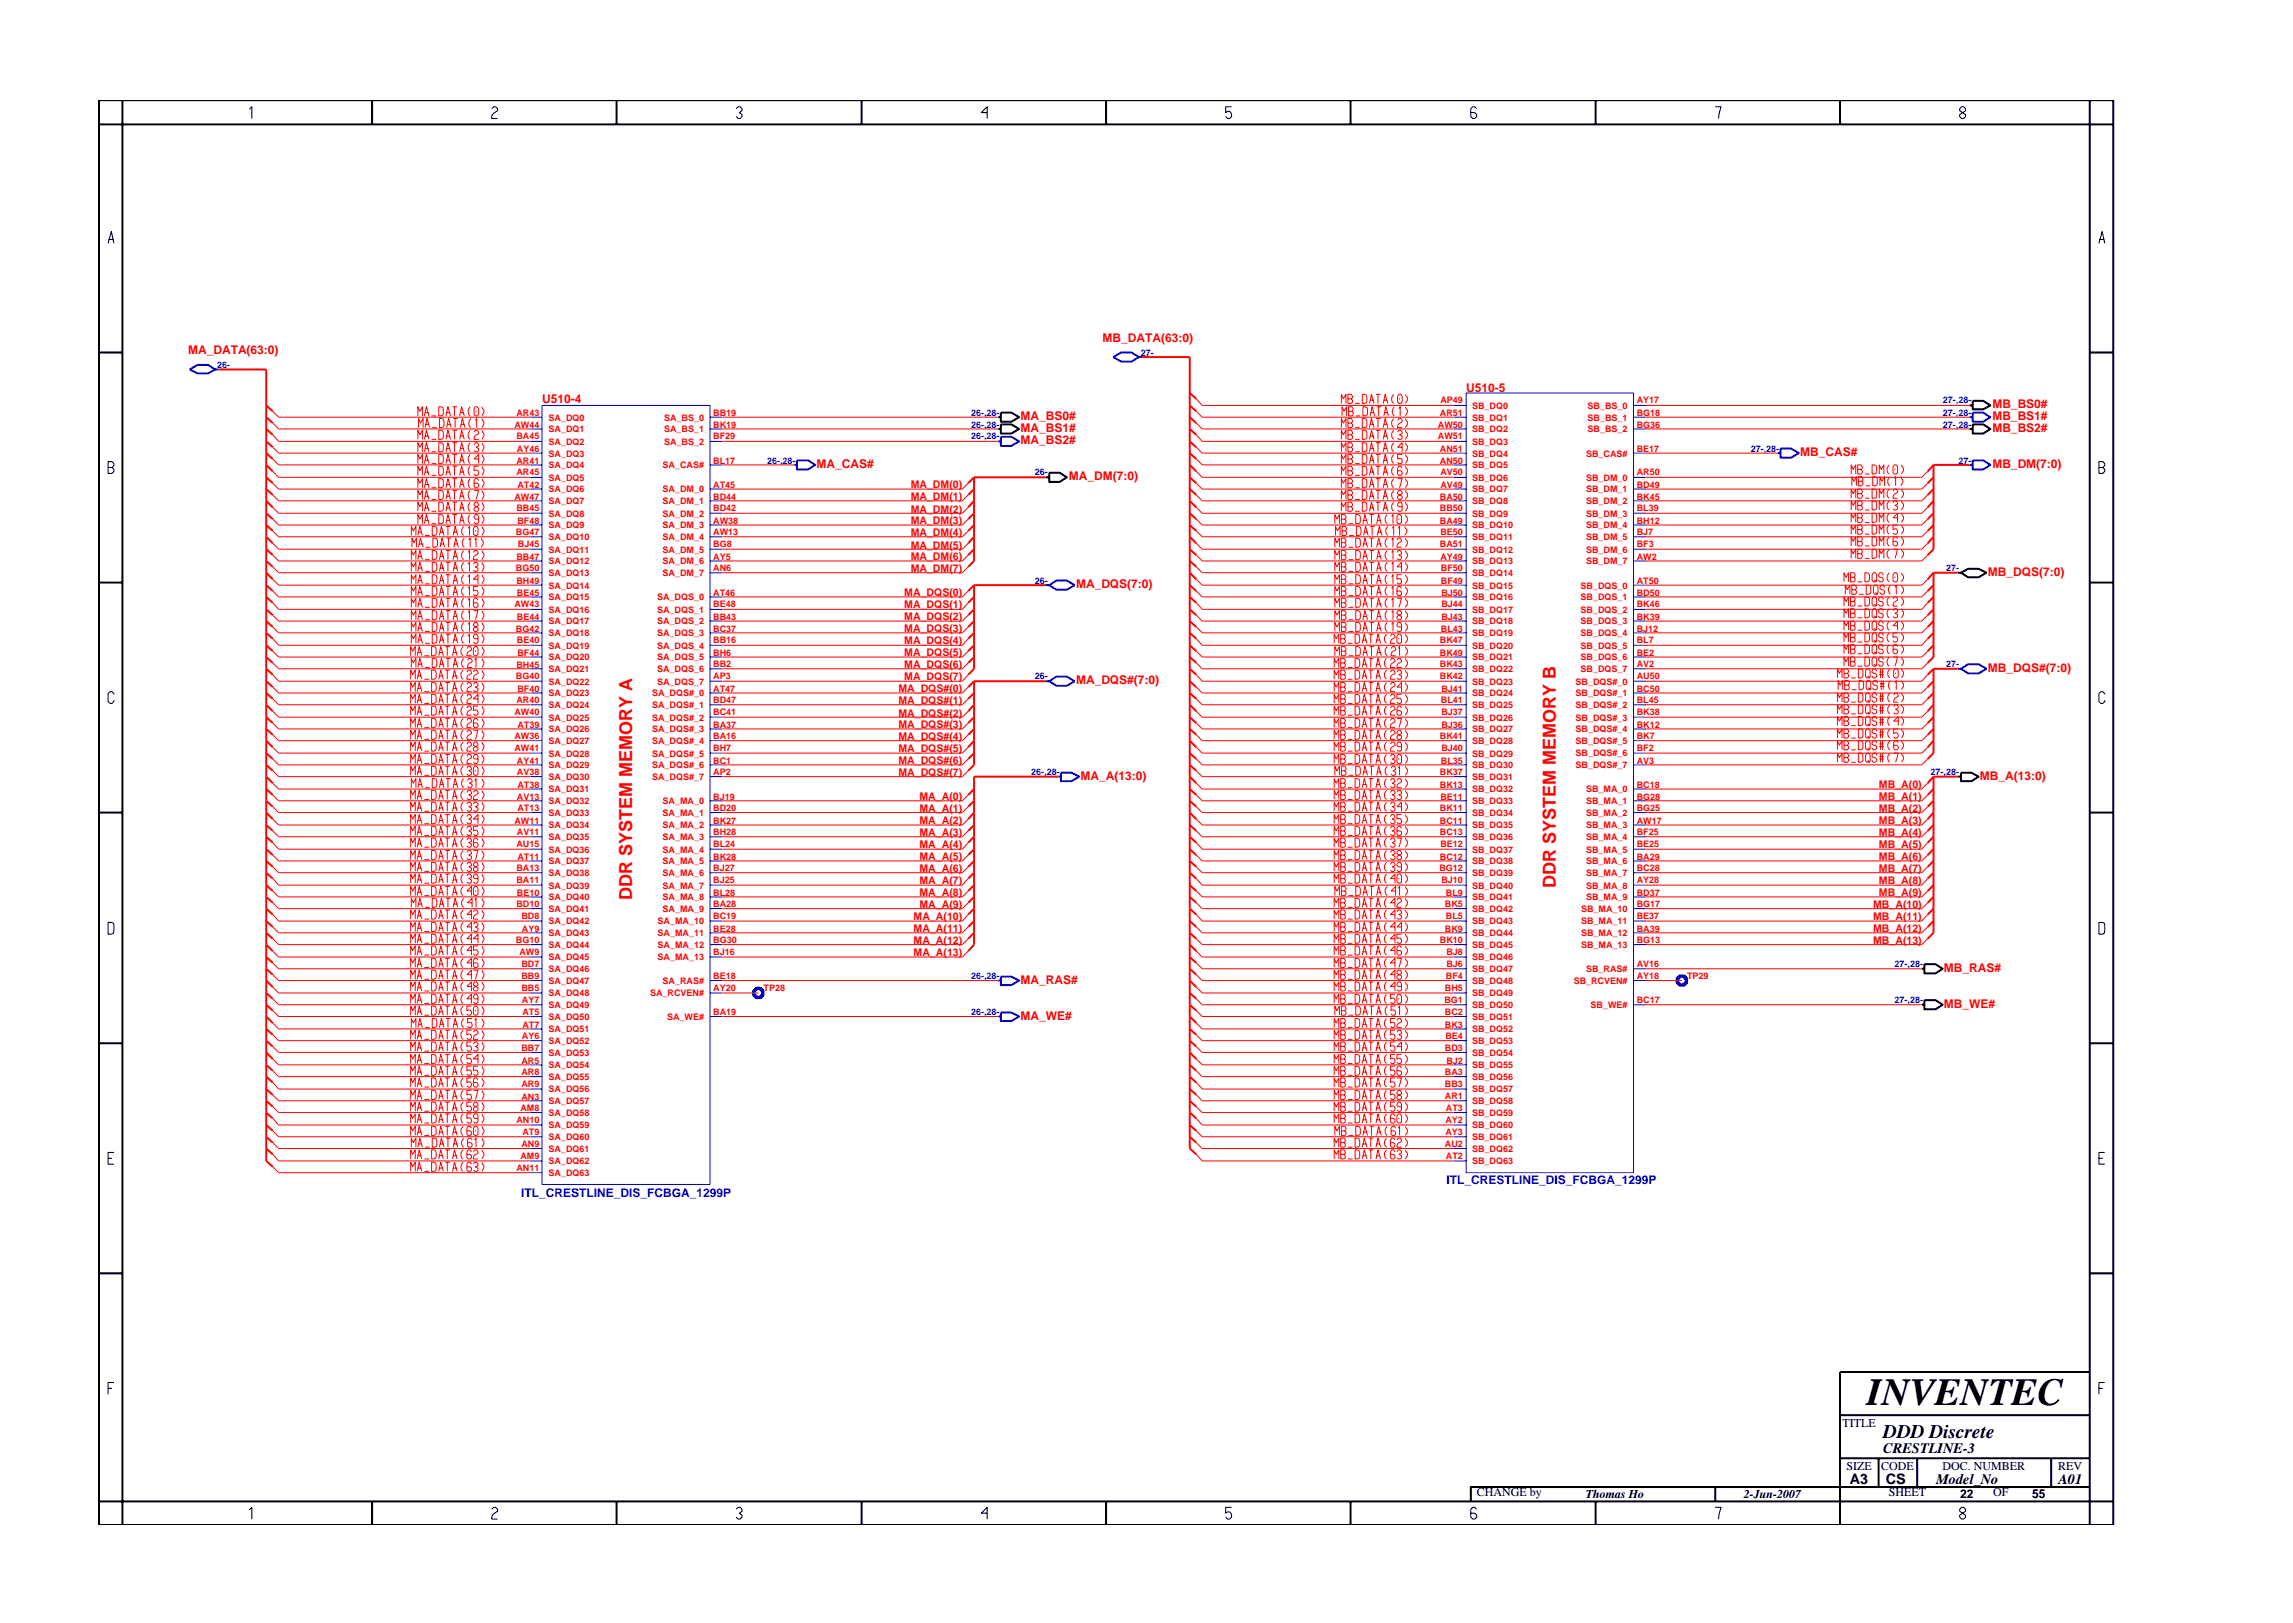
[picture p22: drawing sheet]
<svg xmlns="http://www.w3.org/2000/svg" width="297mm" height="210mm" viewBox="0 0 297 210" stroke-linecap="round" stroke-linejoin="round" font-family="sans-serif">
<defs><g id="words">
<text font-size="5" x="241.8" y="182">INVENTEC</text>
<text font-size="2.5" x="244" y="186.3">DDD Discrete</text>
<g font-size="2.3" fill="#f00">
<text x="81.9" y="116.6" transform="rotate(-90 81.9 116.6)">DDR SYSTEM MEMORY A</text>
<text x="201.5" y="115" transform="rotate(-90 201.5 115)">DDR SYSTEM MEMORY B</text>
</g>
<g font-size="1.9">
<text x="244" y="188.2">CRESTLINE-3</text>
<text x="239.6" y="192.2">A3</text>
<text x="244.3" y="192.3">CS</text>
<text x="250.8" y="192.2">Model_No</text>
<text x="266.6" y="192.2">A01</text>
</g>
<g font-size="1.6" fill="#f00">
<text x="24.4" y="45.8">MA_DATA(63:0)</text>
<text x="142.8" y="44.3">MB_DATA(63:0)</text>
<text x="70.2" y="52.3">U510-4</text>
<text x="189.9" y="50.7">U510-5</text>
<text x="258.1" y="52.8">MB_BS0#</text>
<text x="132.2" y="54.5">MA_BS0#</text>
<text x="132.2" y="56">MA_BS1#</text>
<text x="132.2" y="57.5">MA_BS2#</text>
<text x="233.2" y="59.1">MB_CAS#</text>
<text x="258.1" y="56">MB_BS2#</text>
<text x="258.1" y="54.5">MB_BS1#</text>
<text x="105.8" y="60.6">MA_CAS#</text>
<text x="138.5" y="62.2">MA_DM(7:0)</text>
<text x="258.1" y="60.6">MB_DM(7:0)</text>
<text x="139.4" y="76.2">MA_DQS(7:0)</text>
<text x="257.5" y="74.6">MB_DQS(7:0)</text>
<text x="139.4" y="88.6">MA_DQS#(7:0)</text>
<text x="257.5" y="87.1">MB_DQS#(7:0)</text>
<text x="140" y="101">MA_A(13:0)</text>
<text x="256.5" y="101">MB_A(13:0)</text>
<text x="251.8" y="125.9">MB_RAS#</text>
<text x="132.2" y="127.4">MA_RAS#</text>
<text x="251.8" y="130.6">MB_WE#</text>
<text x="132.2" y="132.1">MA_WE#</text>
</g>
<g font-size="1.6" fill="#00f">
<text x="67.5" y="155.1">ITL_CRESTLINE_DIS_FCBGA_1299P</text>
<text x="187.4" y="153.4">ITL_CRESTLINE_DIS_FCBGA_1299P</text>
</g>
<g font-size="1.6">
<text x="238.7" y="184.8">TITLE</text>
<text x="239.2" y="190.4">SIZE</text>
<text x="243.7" y="190.4">CODE</text>
<text x="251.6" y="190.4">DOC. NUMBER</text>
<text x="266.6" y="190.4">REV</text>
<text x="191.3" y="193.9">CHANGE by</text>
<text x="205.4" y="194.1">Thomas Ho</text>
<text x="225.9" y="194.1">2-Jun-2007</text>
<text x="244.7" y="193.9">SHEET</text>
<text x="253.9" y="194.1">22</text>
<text x="258.2" y="193.9">OF</text>
<text x="263.3" y="194.1">55</text>
</g>
<g font-size="1.4" fill="#f00">
<text x="118" y="63.3">MA_DM(0)</text>
<text x="118" y="64.8">MA_DM(1)</text>
<text x="118" y="66.4">MA_DM(2)</text>
<text x="118" y="67.9">MA_DM(3)</text>
<text x="118" y="69.5">MA_DM(4)</text>
<text x="118" y="71.1">MA_DM(5)</text>
<text x="117.1" y="77.2">MA_DQS(0)</text>
<text x="118" y="74.1">MA_DM(7)</text>
<text x="118" y="72.6">MA_DM(6)</text>
<text x="117.1" y="83.4">MA_DQS(4)</text>
<text x="117.1" y="78.8">MA_DQS(1)</text>
<text x="117.1" y="80.4">MA_DQS(2)</text>
<text x="117.1" y="81.9">MA_DQS(3)</text>
<text x="116.4" y="89.7">MA_DQS#(0)</text>
<text x="117.1" y="88.1">MA_DQS(7)</text>
<text x="117.1" y="85">MA_DQS(5)</text>
<text x="117.1" y="86.6">MA_DQS(6)</text>
<text x="116.4" y="95.9">MA_DQS#(4)</text>
<text x="116.4" y="91.2">MA_DQS#(1)</text>
<text x="116.4" y="92.8">MA_DQS#(2)</text>
<text x="116.4" y="94.3">MA_DQS#(3)</text>
<text x="116.4" y="99">MA_DQS#(6)</text>
<text x="116.4" y="100.5">MA_DQS#(7)</text>
<text x="116.4" y="97.5">MA_DQS#(5)</text>
<text x="119.1" y="106.8">MA_A(2)</text>
<text x="119.1" y="103.7">MA_A(0)</text>
<text x="119.1" y="105.2">MA_A(1)</text>
<text x="243.4" y="102.1">MB_A(0)</text>
<text x="243.4" y="106.8">MB_A(3)</text>
<text x="243.4" y="105.2">MB_A(2)</text>
<text x="243.4" y="103.7">MB_A(1)</text>
<text x="119.1" y="108.3">MA_A(3)</text>
<text x="119.1" y="109.8">MA_A(4)</text>
<text x="119.1" y="111.4">MA_A(5)</text>
<text x="119.1" y="113">MA_A(6)</text>
<text x="243.4" y="113">MB_A(7)</text>
<text x="243.4" y="111.4">MB_A(6)</text>
<text x="243.4" y="109.8">MB_A(5)</text>
<text x="243.4" y="108.3">MB_A(4)</text>
<text x="118.4" y="119.2">MA_A(10)</text>
<text x="119.1" y="114.5">MA_A(7)</text>
<text x="119.1" y="116.1">MA_A(8)</text>
<text x="119.1" y="117.6">MA_A(9)</text>
<text x="242.6" y="119.2">MB_A(11)</text>
<text x="242.6" y="117.6">MB_A(10)</text>
<text x="243.4" y="116.1">MB_A(9)</text>
<text x="243.4" y="114.5">MB_A(8)</text>
<text x="118.4" y="123.9">MA_A(13)</text>
<text x="118.4" y="120.8">MA_A(11)</text>
<text x="118.4" y="122.3">MA_A(12)</text>
<text x="242.6" y="122.3">MB_A(13)</text>
<text x="242.6" y="120.8">MB_A(12)</text>
</g>
<g font-size="1.2" fill="#00f">
<text x="28.1" y="47.6">26-</text>
<text x="147.8" y="46.1">27-</text>
<text x="125.8" y="53.9">26-,28-</text>
<text x="251.7" y="53.9">27-,28-</text>
<text x="251.7" y="52.3">27-,28-</text>
<text x="125.8" y="56.9">26-,28-</text>
<text x="125.8" y="55.4">26-,28-</text>
<text x="226.8" y="58.5">27-,28-</text>
<text x="251.7" y="55.4">27-,28-</text>
<text x="99.4" y="60.1">26-,28-</text>
<text x="134.1" y="61.6">26-</text>
<text x="253.7" y="60.1">27-</text>
<text x="134.1" y="75.6">26-</text>
<text x="252.1" y="74">27-</text>
<text x="134.1" y="88">26-</text>
<text x="252.1" y="86.5">27-</text>
<text x="133.6" y="100.4">26-,28-</text>
<text x="250.1" y="100.4">27-,28-</text>
<text x="245.4" y="125.3">27-,28-</text>
<text x="125.8" y="126.9">26-,28-</text>
<text x="125.8" y="131.5">26-,28-</text>
<text x="245.4" y="130">27-,28-</text>
</g>
<g font-size="1.2" fill="#f00">
<text x="66.9" y="53.9">AR43</text>
<text x="92.4" y="53.9">BB19</text>
<text x="186.5" y="53.9">AR51</text>
<text x="186.6" y="52.3">AP49</text>
<text x="190.7" y="53">SB_DQ0</text>
<text x="205.7" y="53">SB_BS_0</text>
<text x="212" y="52.3">AY17</text>
<text x="212" y="53.9">BG18</text>
<text x="66.6" y="55.4">AW44</text>
<text x="66.9" y="56.9">BA45</text>
<text x="67" y="58.5">AY46</text>
<text x="71.1" y="57.6">SA_DQ2</text>
<text x="71.1" y="54.5">SA_DQ0</text>
<text x="71.1" y="56">SA_DQ1</text>
<text x="71.1" y="59.1">SA_DQ3</text>
<text x="86" y="56">SA_BS_1</text>
<text x="86" y="57.6">SA_BS_2</text>
<text x="86" y="54.5">SA_BS_0</text>
<text x="92.4" y="55.4">BK19</text>
<text x="92.4" y="56.9">BF29</text>
<text x="186.3" y="56.9">AW51</text>
<text x="186.3" y="55.4">AW50</text>
<text x="186.5" y="58.5">AN51</text>
<text x="190.7" y="59.1">SB_DQ4</text>
<text x="190.7" y="57.6">SB_DQ3</text>
<text x="190.7" y="56">SB_DQ2</text>
<text x="190.7" y="54.5">SB_DQ1</text>
<text x="205.5" y="59.1">SB_CAS#</text>
<text x="205.7" y="54.5">SB_BS_1</text>
<text x="205.7" y="56">SB_BS_2</text>
<text x="212" y="55.4">BG36</text>
<text x="212" y="58.5">BE17</text>
<text x="66.6" y="64.7">AW47</text>
<text x="66.9" y="60.1">AR41</text>
<text x="66.9" y="61.6">AR45</text>
<text x="67" y="63.2">AT42</text>
<text x="71.1" y="60.7">SA_DQ4</text>
<text x="71.1" y="63.8">SA_DQ6</text>
<text x="71.1" y="65.3">SA_DQ7</text>
<text x="71.1" y="62.3">SA_DQ5</text>
<text x="85.8" y="60.7">SA_CAS#</text>
<text x="85.8" y="63.8">SA_DM_0</text>
<text x="85.8" y="65.3">SA_DM_1</text>
<text x="92.4" y="60.1">BL17</text>
<text x="92.4" y="63.2">AT45</text>
<text x="92.4" y="64.7">BD44</text>
<text x="186.5" y="64.7">BA50</text>
<text x="186.5" y="60.1">AN50</text>
<text x="186.6" y="61.6">AV50</text>
<text x="186.6" y="63.2">AV49</text>
<text x="190.7" y="65.3">SB_DQ8</text>
<text x="190.7" y="62.3">SB_DQ6</text>
<text x="190.7" y="63.8">SB_DQ7</text>
<text x="190.7" y="60.7">SB_DQ5</text>
<text x="205.5" y="62.3">SB_DM_0</text>
<text x="205.5" y="63.8">SB_DM_1</text>
<text x="205.5" y="65.3">SB_DM_2</text>
<text x="212" y="61.6">AR50</text>
<text x="212" y="63.2">BD49</text>
<text x="212" y="64.7">BK45</text>
<text x="66.8" y="69.4">BG47</text>
<text x="66.9" y="66.2">BB45</text>
<text x="67" y="67.8">BF48</text>
<text x="67.1" y="70.9">BJ45</text>
<text x="71.1" y="70">SA_DQ10</text>
<text x="71.1" y="71.6">SA_DQ11</text>
<text x="71.1" y="68.5">SA_DQ9</text>
<text x="71.1" y="66.9">SA_DQ8</text>
<text x="85.8" y="66.9">SA_DM_2</text>
<text x="85.8" y="68.5">SA_DM_3</text>
<text x="85.8" y="70">SA_DM_4</text>
<text x="85.8" y="71.6">SA_DM_5</text>
<text x="92.4" y="66.2">BD42</text>
<text x="92.4" y="67.8">AW38</text>
<text x="92.4" y="69.4">AW13</text>
<text x="92.4" y="70.9">BG8</text>
<text x="186.5" y="66.2">BB50</text>
<text x="186.5" y="70.9">BA51</text>
<text x="186.5" y="67.8">BA49</text>
<text x="186.6" y="69.4">BE50</text>
<text x="190.7" y="66.9">SB_DQ9</text>
<text x="190.7" y="70">SB_DQ11</text>
<text x="190.7" y="71.6">SB_DQ12</text>
<text x="190.7" y="68.5">SB_DQ10</text>
<text x="205.5" y="66.9">SB_DM_3</text>
<text x="205.5" y="68.5">SB_DM_4</text>
<text x="205.5" y="70">SB_DM_5</text>
<text x="205.5" y="71.6">SB_DM_6</text>
<text x="212" y="66.2">BL39</text>
<text x="212" y="67.8">BH12</text>
<text x="212" y="69.4">BJ7</text>
<text x="212" y="70.9">BF3</text>
<text x="66.8" y="74">BG50</text>
<text x="66.9" y="72.5">BB47</text>
<text x="66.9" y="75.6">BH49</text>
<text x="67" y="77.2">BE45</text>
<text x="71.1" y="77.8">SA_DQ15</text>
<text x="71.1" y="73.1">SA_DQ12</text>
<text x="71.1" y="74.6">SA_DQ13</text>
<text x="71.1" y="76.2">SA_DQ14</text>
<text x="85.1" y="77.8">SA_DQS_0</text>
<text x="85.8" y="74.6">SA_DM_7</text>
<text x="85.8" y="73.1">SA_DM_6</text>
<text x="92.4" y="74">AN6</text>
<text x="92.4" y="72.5">AY5</text>
<text x="92.4" y="77.2">AT46</text>
<text x="186.6" y="72.5">AY49</text>
<text x="186.7" y="74">BF50</text>
<text x="186.7" y="75.6">BF49</text>
<text x="186.7" y="77.2">BJ50</text>
<text x="190.7" y="73.1">SB_DQ13</text>
<text x="190.7" y="74.6">SB_DQ14</text>
<text x="190.7" y="76.2">SB_DQ15</text>
<text x="190.7" y="77.8">SB_DQ16</text>
<text x="204.8" y="77.8">SB_DQS_1</text>
<text x="204.8" y="76.2">SB_DQS_0</text>
<text x="205.5" y="73.1">SB_DM_7</text>
<text x="212" y="75.6">AT50</text>
<text x="212" y="77.2">BD50</text>
<text x="212" y="72.5">AW2</text>
<text x="66.6" y="78.7">AW43</text>
<text x="66.8" y="81.8">BG42</text>
<text x="67" y="83.3">BE40</text>
<text x="67" y="80.3">BE44</text>
<text x="71.1" y="79.4">SA_DQ16</text>
<text x="71.1" y="80.9">SA_DQ17</text>
<text x="71.1" y="82.4">SA_DQ18</text>
<text x="85.1" y="79.4">SA_DQS_1</text>
<text x="85.1" y="80.9">SA_DQS_2</text>
<text x="85.1" y="82.4">SA_DQS_3</text>
<text x="92.4" y="80.3">BB43</text>
<text x="92.4" y="81.8">BC37</text>
<text x="92.4" y="83.3">BB16</text>
<text x="92.4" y="78.7">BE48</text>
<text x="186.5" y="83.3">BK47</text>
<text x="186.7" y="81.8">BL43</text>
<text x="186.7" y="78.7">BJ44</text>
<text x="186.7" y="80.3">BJ43</text>
<text x="190.7" y="80.9">SB_DQ18</text>
<text x="190.7" y="79.4">SB_DQ17</text>
<text x="190.7" y="82.4">SB_DQ19</text>
<text x="204.8" y="79.4">SB_DQS_2</text>
<text x="204.8" y="80.9">SB_DQS_3</text>
<text x="204.8" y="82.4">SB_DQS_4</text>
<text x="212" y="78.7">BK46</text>
<text x="212" y="80.3">BK39</text>
<text x="212" y="81.8">BJ12</text>
<text x="212" y="83.3">BL7</text>
<text x="66.8" y="88">BG40</text>
<text x="66.9" y="86.5">BH45</text>
<text x="67" y="84.9">BF44</text>
<text x="67" y="89.6">BF40</text>
<text x="71.1" y="84">SA_DQ19</text>
<text x="71.1" y="85.6">SA_DQ20</text>
<text x="71.1" y="87.1">SA_DQ21</text>
<text x="71.1" y="88.7">SA_DQ22</text>
<text x="85.1" y="84">SA_DQS_4</text>
<text x="85.1" y="85.6">SA_DQS_5</text>
<text x="85.1" y="87.1">SA_DQS_6</text>
<text x="85.1" y="88.7">SA_DQS_7</text>
<text x="92.4" y="84.9">BH6</text>
<text x="92.4" y="86.5">BB2</text>
<text x="92.4" y="88">AP3</text>
<text x="92.4" y="89.6">AT47</text>
<text x="186.5" y="84.9">BK49</text>
<text x="186.5" y="86.5">BK43</text>
<text x="186.5" y="88">BK42</text>
<text x="186.7" y="89.6">BJ41</text>
<text x="190.7" y="84">SB_DQ20</text>
<text x="190.7" y="85.6">SB_DQ21</text>
<text x="190.7" y="87.1">SB_DQ22</text>
<text x="190.7" y="88.7">SB_DQ23</text>
<text x="204.1" y="88.7">SB_DQS#_0</text>
<text x="204.8" y="84">SB_DQS_5</text>
<text x="204.8" y="85.6">SB_DQS_6</text>
<text x="204.8" y="87.1">SB_DQS_7</text>
<text x="212" y="84.9">BE2</text>
<text x="212" y="86.5">AV2</text>
<text x="212" y="88">AU50</text>
<text x="212" y="89.6">BC50</text>
<text x="66.6" y="92.7">AW40</text>
<text x="66.6" y="95.8">AW36</text>
<text x="66.9" y="91.1">AR40</text>
<text x="67" y="94.3">AT39</text>
<text x="71.1" y="90.2">SA_DQ23</text>
<text x="71.1" y="91.7">SA_DQ24</text>
<text x="71.1" y="93.3">SA_DQ25</text>
<text x="71.1" y="94.9">SA_DQ26</text>
<text x="84.5" y="90.2">SA_DQS#_0</text>
<text x="84.5" y="91.7">SA_DQS#_1</text>
<text x="84.5" y="93.3">SA_DQS#_2</text>
<text x="84.5" y="94.9">SA_DQS#_3</text>
<text x="92.4" y="91.1">BD47</text>
<text x="92.4" y="92.7">BC41</text>
<text x="92.4" y="94.3">BA37</text>
<text x="92.4" y="95.8">BA16</text>
<text x="186.5" y="95.8">BK41</text>
<text x="186.7" y="91.1">BL41</text>
<text x="186.7" y="94.3">BJ36</text>
<text x="186.7" y="92.7">BJ37</text>
<text x="190.7" y="94.9">SB_DQ27</text>
<text x="190.7" y="90.2">SB_DQ24</text>
<text x="190.7" y="91.7">SB_DQ25</text>
<text x="190.7" y="93.3">SB_DQ26</text>
<text x="204.1" y="90.2">SB_DQS#_1</text>
<text x="204.1" y="91.7">SB_DQS#_2</text>
<text x="204.1" y="93.3">SB_DQS#_3</text>
<text x="204.1" y="94.9">SB_DQS#_4</text>
<text x="212" y="91.1">BL45</text>
<text x="212" y="92.7">BK38</text>
<text x="212" y="94.3">BK12</text>
<text x="212" y="95.8">BK7</text>
<text x="66.6" y="97.3">AW41</text>
<text x="67" y="98.9">AY41</text>
<text x="67" y="100.4">AV38</text>
<text x="71.1" y="96.4">SA_DQ27</text>
<text x="71.1" y="98">SA_DQ28</text>
<text x="71.1" y="99.5">SA_DQ29</text>
<text x="71.1" y="101.1">SA_DQ30</text>
<text x="84.5" y="96.4">SA_DQS#_4</text>
<text x="84.5" y="98">SA_DQS#_5</text>
<text x="84.5" y="99.5">SA_DQS#_6</text>
<text x="84.5" y="101.1">SA_DQS#_7</text>
<text x="92.4" y="97.3">BH7</text>
<text x="92.4" y="98.9">BC1</text>
<text x="92.4" y="100.4">AP2</text>
<text x="186.5" y="100.4">BK37</text>
<text x="186.7" y="98.9">BL35</text>
<text x="186.7" y="97.3">BJ40</text>
<text x="190.7" y="96.4">SB_DQ28</text>
<text x="190.7" y="98">SB_DQ29</text>
<text x="190.7" y="99.5">SB_DQ30</text>
<text x="190.7" y="101.1">SB_DQ31</text>
<text x="204.1" y="96.4">SB_DQS#_5</text>
<text x="204.1" y="98">SB_DQS#_6</text>
<text x="204.1" y="99.5">SB_DQS#_7</text>
<text x="212" y="97.3">BF2</text>
<text x="212" y="98.9">AV3</text>
<text x="66.6" y="106.7">AW11</text>
<text x="67" y="103.6">AV13</text>
<text x="67" y="102.1">AT38</text>
<text x="67" y="105.1">AT13</text>
<text x="71.1" y="102.7">SA_DQ31</text>
<text x="71.1" y="104.2">SA_DQ32</text>
<text x="71.1" y="105.7">SA_DQ33</text>
<text x="71.1" y="107.3">SA_DQ34</text>
<text x="85.8" y="107.3">SA_MA_2</text>
<text x="85.8" y="104.2">SA_MA_0</text>
<text x="85.8" y="105.7">SA_MA_1</text>
<text x="92.4" y="106.7">BK27</text>
<text x="92.4" y="103.6">BJ19</text>
<text x="92.4" y="105.1">BD20</text>
<text x="186.5" y="102.1">BK13</text>
<text x="186.5" y="105.1">BK11</text>
<text x="186.5" y="106.7">BC11</text>
<text x="186.6" y="103.6">BE11</text>
<text x="190.7" y="102.7">SB_DQ32</text>
<text x="190.7" y="104.2">SB_DQ33</text>
<text x="190.7" y="105.7">SB_DQ34</text>
<text x="190.7" y="107.3">SB_DQ35</text>
<text x="205.5" y="105.7">SB_MA_2</text>
<text x="205.5" y="107.3">SB_MA_3</text>
<text x="205.5" y="102.7">SB_MA_0</text>
<text x="205.5" y="104.2">SB_MA_1</text>
<text x="212" y="105.1">BG25</text>
<text x="212" y="106.7">AW17</text>
<text x="212" y="102.1">BC18</text>
<text x="212" y="103.6">BG28</text>
<text x="66.9" y="112.9">BA13</text>
<text x="66.9" y="109.8">AU15</text>
<text x="67" y="108.2">AV11</text>
<text x="67" y="111.4">AT11</text>
<text x="71.1" y="112">SA_DQ37</text>
<text x="71.1" y="113.5">SA_DQ38</text>
<text x="71.1" y="108.8">SA_DQ35</text>
<text x="71.1" y="110.4">SA_DQ36</text>
<text x="85.8" y="108.8">SA_MA_3</text>
<text x="85.8" y="110.4">SA_MA_4</text>
<text x="85.8" y="112">SA_MA_5</text>
<text x="85.8" y="113.5">SA_MA_6</text>
<text x="92.4" y="108.2">BH28</text>
<text x="92.4" y="109.8">BL24</text>
<text x="92.4" y="111.4">BK28</text>
<text x="92.4" y="112.9">BJ27</text>
<text x="186.5" y="112.9">BG12</text>
<text x="186.5" y="111.4">BC12</text>
<text x="186.5" y="108.2">BC13</text>
<text x="186.6" y="109.8">BE12</text>
<text x="190.7" y="108.8">SB_DQ36</text>
<text x="190.7" y="110.4">SB_DQ37</text>
<text x="190.7" y="112">SB_DQ38</text>
<text x="190.7" y="113.5">SB_DQ39</text>
<text x="205.5" y="108.8">SB_MA_4</text>
<text x="205.5" y="110.4">SB_MA_5</text>
<text x="205.5" y="112">SB_MA_6</text>
<text x="205.5" y="113.5">SB_MA_7</text>
<text x="212" y="108.2">BF25</text>
<text x="212" y="109.8">BE25</text>
<text x="212" y="111.4">BA29</text>
<text x="212" y="112.9">BC28</text>
<text x="66.9" y="114.4">BA11</text>
<text x="66.9" y="117.5">BD10</text>
<text x="67" y="116">BE10</text>
<text x="67.5" y="119.1">BD8</text>
<text x="71.1" y="115.1">SA_DQ39</text>
<text x="71.1" y="116.6">SA_DQ40</text>
<text x="71.1" y="118.2">SA_DQ41</text>
<text x="71.1" y="119.8">SA_DQ42</text>
<text x="85.2" y="119.8">SA_MA_10</text>
<text x="85.8" y="115.1">SA_MA_7</text>
<text x="85.8" y="116.6">SA_MA_8</text>
<text x="85.8" y="118.2">SA_MA_9</text>
<text x="92.4" y="114.4">BJ25</text>
<text x="92.4" y="116">BL28</text>
<text x="92.4" y="117.5">BA28</text>
<text x="92.4" y="119.1">BC19</text>
<text x="186.7" y="114.4">BJ10</text>
<text x="187.2" y="117.5">BK5</text>
<text x="187.3" y="116">BL9</text>
<text x="187.3" y="119.1">BL5</text>
<text x="190.7" y="115.1">SB_DQ40</text>
<text x="190.7" y="116.6">SB_DQ41</text>
<text x="190.7" y="118.2">SB_DQ42</text>
<text x="190.7" y="119.8">SB_DQ43</text>
<text x="204.8" y="118.2">SB_MA_10</text>
<text x="204.8" y="119.8">SB_MA_11</text>
<text x="205.5" y="115.1">SB_MA_8</text>
<text x="205.5" y="116.6">SB_MA_9</text>
<text x="212" y="114.4">AY28</text>
<text x="212" y="116">BD37</text>
<text x="212" y="117.5">BG17</text>
<text x="212" y="119.1">BE37</text>
<text x="66.8" y="122.2">BG10</text>
<text x="67.3" y="123.7">AW9</text>
<text x="67.5" y="125.3">BD7</text>
<text x="67.6" y="120.7">AY9</text>
<text x="71.1" y="121.3">SA_DQ43</text>
<text x="71.1" y="122.8">SA_DQ44</text>
<text x="71.1" y="124.4">SA_DQ45</text>
<text x="71.1" y="125.9">SA_DQ46</text>
<text x="85.2" y="122.8">SA_MA_12</text>
<text x="85.2" y="124.4">SA_MA_13</text>
<text x="85.2" y="121.3">SA_MA_11</text>
<text x="92.4" y="123.7">BJ16</text>
<text x="92.4" y="120.7">BE28</text>
<text x="92.4" y="122.2">BG30</text>
<text x="186.5" y="122.2">BK10</text>
<text x="187.2" y="120.7">BK9</text>
<text x="187.4" y="123.7">BJ8</text>
<text x="187.4" y="125.3">BJ6</text>
<text x="190.7" y="125.9">SB_DQ47</text>
<text x="190.7" y="121.3">SB_DQ44</text>
<text x="190.7" y="122.8">SB_DQ45</text>
<text x="190.7" y="124.4">SB_DQ46</text>
<text x="204.8" y="121.3">SB_MA_12</text>
<text x="204.8" y="122.8">SB_MA_13</text>
<text x="205.5" y="125.9">SB_RAS#</text>
<text x="212" y="120.7">BA39</text>
<text x="212" y="122.2">BG13</text>
<text x="212" y="125.3">AV16</text>
<text x="67.5" y="126.9">BB9</text>
<text x="67.5" y="128.4">BB5</text>
<text x="67.6" y="130">AY7</text>
<text x="67.7" y="131.5">AT5</text>
<text x="71.1" y="127.5">SA_DQ47</text>
<text x="71.1" y="129.1">SA_DQ48</text>
<text x="71.1" y="130.6">SA_DQ49</text>
<text x="84.2" y="129.1">SA_RCVEN#</text>
<text x="85.8" y="127.5">SA_RAS#</text>
<text x="92.4" y="126.9">BE18</text>
<text x="92.4" y="128.4">AY20</text>
<text x="92.4" y="131.5">BA19</text>
<text x="98.9" y="128.4">TP28</text>
<text x="187.1" y="130">BG1</text>
<text x="187.2" y="128.4">BH5</text>
<text x="187.2" y="131.5">BC2</text>
<text x="187.3" y="126.9">BF4</text>
<text x="190.7" y="127.5">SB_DQ48</text>
<text x="190.7" y="129.1">SB_DQ49</text>
<text x="190.7" y="130.6">SB_DQ50</text>
<text x="203.9" y="127.5">SB_RCVEN#</text>
<text x="206.1" y="130.6">SB_WE#</text>
<text x="212" y="130">BC17</text>
<text x="212" y="126.9">AY18</text>
<text x="218.6" y="126.9">TP29</text>
<text x="67.5" y="136.2">BB7</text>
<text x="67.5" y="137.8">AR5</text>
<text x="67.6" y="134.6">AY6</text>
<text x="67.7" y="133.1">AT7</text>
<text x="71.1" y="132.1">SA_DQ50</text>
<text x="71.1" y="133.7">SA_DQ51</text>
<text x="71.1" y="135.3">SA_DQ52</text>
<text x="71.1" y="136.8">SA_DQ53</text>
<text x="86.4" y="132.1">SA_WE#</text>
<text x="187.2" y="133.1">BK3</text>
<text x="187.2" y="136.2">BD3</text>
<text x="187.2" y="134.6">BE4</text>
<text x="187.4" y="137.8">BJ2</text>
<text x="190.7" y="132.1">SB_DQ51</text>
<text x="190.7" y="133.7">SB_DQ52</text>
<text x="190.7" y="135.3">SB_DQ53</text>
<text x="190.7" y="136.8">SB_DQ54</text>
<text x="67.4" y="144">AM8</text>
<text x="67.5" y="139.3">AR8</text>
<text x="67.5" y="140.8">AR9</text>
<text x="67.5" y="142.4">AN3</text>
<text x="71.1" y="138.4">SA_DQ54</text>
<text x="71.1" y="139.9">SA_DQ55</text>
<text x="71.1" y="141.5">SA_DQ56</text>
<text x="71.1" y="143">SA_DQ57</text>
<text x="187.2" y="139.3">BA3</text>
<text x="187.2" y="140.8">BB3</text>
<text x="187.2" y="142.4">AR1</text>
<text x="187.3" y="144">AT3</text>
<text x="190.7" y="139.9">SB_DQ56</text>
<text x="190.7" y="141.5">SB_DQ57</text>
<text x="190.7" y="143">SB_DQ58</text>
<text x="190.7" y="138.4">SB_DQ55</text>
<text x="66.9" y="145.5">AN10</text>
<text x="67.5" y="148.6">AN9</text>
<text x="67.7" y="147.1">AT9</text>
<text x="71.1" y="144.6">SA_DQ58</text>
<text x="71.1" y="146.2">SA_DQ59</text>
<text x="71.1" y="147.7">SA_DQ60</text>
<text x="71.1" y="149.2">SA_DQ61</text>
<text x="187.2" y="148.6">AU2</text>
<text x="187.2" y="145.5">AY2</text>
<text x="187.2" y="147.1">AY3</text>
<text x="190.7" y="144.6">SB_DQ59</text>
<text x="190.7" y="146.2">SB_DQ60</text>
<text x="190.7" y="147.7">SB_DQ61</text>
<text x="190.7" y="149.2">SB_DQ62</text>
<text x="66.9" y="151.8">AN11</text>
<text x="67.4" y="150.1">AM9</text>
<text x="71.1" y="150.8">SA_DQ62</text>
<text x="71.1" y="152.4">SA_DQ63</text>
<text x="187.3" y="150.1">AT2</text>
<text x="190.7" y="150.8">SB_DQ63</text>
</g>
</g></defs>
<g fill="none" stroke="#f00" stroke-width=".13">
<path d="M35.3 54.8l.8 .8h32.6M35.3 53.3l.8 .7h32.6M35.3 57.9l.8 .8h32.6M35.3 56.3l.8 .9h32.6M35.3 59.5l.8 .7h32.6M54.1 58.5v-1.2l.3 .6 .3-.6v1.2M54.1 56.9v-1.2l.3 .6 .3-.6v1.2M54.1 53.9v-1.2l.3 .6 .3-.6v1.2M54.2 55.4v-1.2l.3 .6 .3-.6v1.2M55 58.5l.2-1.2 .4 1.2M55 56.9l.2-1.2 .4 1.2M55 53.9l.2-1.2 .4 1.2"/>
<path d="M55.1 55.4l.2-1.2 .4 1.2M55.1 58.1h.4M55.1 56.5h.4M55.1 53.5h.4M55.1 59.6h.4M55.1 55h.5M55.9 58.5h.6M55.9 56.9h.6M55.9 53.9h.6M56 55.4h.6M56.8 57.3l.5 .1 .1 .3v.6l-.1 .1-.2 .1h-.3zM56.8 55.7l.5 .1 .1 .3v.6l-.1 .1-.5 .1z"/>
<path d="M56.8 52.7l.5 .1 .1 .2v.6l-.1 .2-.5 .1zM56.8 58.9l.5 .1 .1 .2v.6l-.1 .2-.5 .1zM56.9 54.2l.5 .1 .1 .3v.5l-.1 .2-.2 .1h-.3zM57.8 58.5l.2-1.2 .4 1.2M57.8 56.9l.2-1.2 .4 1.2M57.8 53.9l.2-1.2 .4 1.2M57.9 55.4l.2-1.2 .3 1.2M57.9 58.1h.4M57.9 56.5h.4M57.9 53.5h.4M57.9 59.6h.4M57.9 55h.5"/>
<path d="M58.6 57.3h.6M58.6 55.7h.6M58.6 52.7h.6M58.6 58.9h.6M58.7 54.2h.6M58.9 52.7v1.2M58.9 55.7v1.2M58.9 57.3v1.2M58.9 58.9v1.2M59 54.2v1.2M59.5 58.5l.3-1.2 .3 1.2M59.5 56.9l.3-1.2 .3 1.2"/>
<path d="M59.5 53.9l.3-1.2 .3 1.2M59.6 55.4l.3-1.2 .3 1.2M59.6 58.1h.5M59.6 56.5h.5M59.6 53.5h.5M59.6 59.6h.5M59.7 55h.4M60.9 57.3a.78 .78 0 0 0 0 1.2M60.9 55.7a.78 .78 0 0 0 0 1.2M60.9 52.7a.78 .78 0 0 0 0 1.2M60.9 58.9a.78 .78 0 0 0 0 1.2M61 54.2a.78 .78 0 0 0 0 1.2"/>
<path d="M61.4 57.6l.2-.3h.2l.2 .3v.2l-.3 .1 .3 .2v.3l-.2 .1h-.2l-.2-.1M61.4 56l.2-.3h.2l.2 .3v.2l-.4 .2-.2 .4v.1h.6M61.6 54.5l.2-.3v1.2M61.6 52.7h.2l.2 .2v.8l-.2 .2h-.2l-.2-.2v-.8zM61.7 53.2v.2M62 59.5h-.6l.6-.6v1.2M62.4 57.3l.1 .3a.62 .62 0 0 1-.1 .9M62.4 55.7l.1 .3a.62 .62 0 0 1-.1 .9M62.4 54.2l.1 .3a.62 .62 0 0 1-.1 .9M62.4 52.7l.1 .2a.62 .62 0 0 1-.1 1M62.4 58.9l.1 .2a.62 .62 0 0 1-.1 1M93.6 57.2h35.7"/>
<path d="M93.6 55.6h35.7M93.6 54h35.7M155 51.7l.7 .8h32.6M155 53.3l.7 .7h32.6M155 54.8l.7 .8h32.6M155 57.9l.7 .8h32.6M155 56.3l.7 .9h32.6M155 59.5l.7 .7h32.6M173.8 58.5v-1.2l.2 .6 .4-.6v1.2M173.8 56.9v-1.2l.2 .6 .4-.6v1.2M173.8 55.4v-1.2l.2 .6 .4-.6v1.2M173.8 52.3v-1.2l.2 .6 .4-.6v1.2"/>
<path d="M173.8 53.9v-1.2l.3 .6 .3-.6v1.2M174.6 59.5h.4l.2-.2-.2-.4h-.4v1.2h.4l.2-.2v-.3l-.2-.1M174.6 57.9h.4l.2-.1-.2-.5h-.4v1.2h.4l.2-.1v-.3l-.2-.2M174.6 56.3h.4l.2-.1-.2-.5h-.4v1.2h.4l.2-.1v-.3l-.2-.2M174.6 54.8h.4l.2-.2-.2-.4h-.4v1.2h.4l.2-.2v-.2l-.2-.2M174.6 51.7h.4l.2-.2-.2-.4h-.4v1.2h.4l.2-.2v-.3l-.2-.1M174.7 53.3h.4l.2-.2-.2-.4h-.4v1.2h.4l.2-.2v-.2l-.2-.2M175.5 58.5h.6M175.5 56.9h.6M175.5 55.4h.6M175.5 52.3h.6M175.6 53.9h.6"/>
<path d="M176.5 58.9l.5 .1 .1 .2v.6l-.1 .2-.5 .1zM176.5 57.3l.5 .1 .1 .3v.6l-.1 .1-.3 .1h-.2zM176.5 55.7l.5 .1 .1 .3v.6l-.1 .1-.5 .1zM176.5 54.2l.5 .1 .1 .3v.5l-.1 .2-.3 .1h-.2zM176.5 51.1l.5 .1 .1 .2v.6l-.1 .2-.5 .1zM176.6 52.7l.5 .1 .1 .2v.6l-.1 .2-.5 .1zM177.4 58.5l.3-1.2 .3 1.2M177.4 56.9l.3-1.2 .3 1.2M177.4 55.4l.3-1.2 .3 1.2M177.4 52.3l.3-1.2 .3 1.2M177.5 53.9l.2-1.2 .4 1.2M177.5 58.1h.4"/>
<path d="M177.5 56.5h.4M177.5 55h.4M177.5 59.6h.4M177.5 51.8h.4M177.6 53.5h.4M178.3 57.3h.5M178.3 55.7h.5M178.3 54.2h.5M178.3 58.9h.5M178.3 51.1h.5M178.3 52.7h.6M178.5 51.1v1.2"/>
<path d="M178.5 54.2v1.2M178.5 55.7v1.2M178.5 57.3v1.2M178.5 58.9v1.2M178.6 52.7v1.2M179.2 58.5l.2-1.2 .4 1.2M179.2 56.9l.2-1.2 .4 1.2M179.2 55.4l.2-1.2 .4 1.2M179.2 52.3l.2-1.2 .4 1.2M179.3 53.9l.2-1.2 .4 1.2M179.3 58.1h.4M179.3 56.5h.4"/>
<path d="M179.3 55h.4M179.3 59.6h.4M179.3 51.8h.4M179.4 53.5h.4M180.5 58.9a.78 .78 0 0 0 0 1.2M180.5 57.3a.78 .78 0 0 0 0 1.2M180.5 55.7a.78 .78 0 0 0 0 1.2M180.5 54.2a.78 .78 0 0 0 0 1.2M180.5 51.1a.78 .78 0 0 0 0 1.2M180.6 52.7a.78 .78 0 0 0 0 1.2M181 56l.2-.3h.3l.1 .3v.2l-.3 .1 .3 .2v.3l-.1 .1h-.3l-.2-.1M181 54.5l.2-.3h.3l.1 .3v.1l-.5 .4-.1 .2v.2h.6"/>
<path d="M181.2 51.1h.3l.1 .2v.8l-.1 .2h-.3l-.2-.2v-.8zM181.2 52.9l.2-.2v1.2M181.3 51.6v.2M181.6 58.9h-.6v.6l.5-.1 .1 .2v.3l-.1 .2h-.3l-.2-.2M181.6 57.9h-.6l.6-.6v1.2M182.1 58.9v.2a.62 .62 0 0 1 0 1M182.1 57.3v.3a.62 .62 0 0 1 0 .9M182.1 55.7v.3a.62 .62 0 0 1 0 .9M182.1 54.2v.3a.62 .62 0 0 1 0 .9M182.1 51.1v.2a.62 .62 0 0 1 0 1M182.1 52.7v.2a.62 .62 0 0 1 0 1M213.2 58.7h17.1"/>
<path d="M213.2 55.6h41.9M213.2 54h41.9M213.2 52.5h41.9M35.3 79.7l.8 .8h32.6M35.3 76.6l.8 .7h32.6M35.3 71.9l.8 .8h32.6M35.3 64.1l.8 .8h32.6M35.3 75l.8 .8h32.6M35.3 78.1l.8 .8h32.6M35.3 68.8l.8 .7h32.6M35.3 67.3l.8 .7h32.6M35.3 70.4l.8 .7h32.6"/>
<path d="M35.3 65.7l.8 .8h32.6M35.3 61.1l.8 .7h32.6M35.3 62.6l.8 .8h32.6M35.3 73.4l.8 .8h32.6M53.3 72.5v-1.2l.2 .6 .4-.6v1.2M53.3 69.4v-1.2l.2 .6 .4-.6v1.2M53.3 78.7v-1.2l.2 .6 .4-.6v1.2M53.3 77.2v-1.2l.2 .6 .4-.6v1.2M53.3 75.6v-1.1l.2 .5 .4-.5v1.1M53.3 74v-1.2l.2 .6 .4-.6v1.2M53.4 70.9v-1.2l.2 .6 .4-.6v1.2M54.1 72.5l.3-1.2 .3 1.2"/>
<path d="M54.1 69.4l.3-1.2 .3 1.2M54.1 67.8v-1.1l.3 .6 .3-.6v1.1M54.1 66.2v-1.1l.3 .5 .3-.5v1.1M54.1 63.2v-1.2l.3 .6 .3-.6v1.2M54.1 61.6v-1.2l.3 .6 .3-.6v1.2M54.1 78.7l.3-1.2 .3 1.2M54.1 77.2l.3-1.2 .3 1.2M54.1 75.6l.3-1.1 .3 1.1M54.1 74l.3-1.2 .3 1.2M54.1 60.1v-1.2l.3 .6 .3-.6v1.2M54.1 64.7v-1.2l.3 .6 .3-.6v1.2M54.2 72.1h.4"/>
<path d="M54.2 68.9h.4M54.2 79.9h.4M54.2 78.3h.4M54.2 76.7h.4M54.2 75.2h.4M54.2 73.6h.4M54.2 70.9l.3-1.2 .3 1.2M54.3 70.5h.4M55 67.8l.2-1.1 .4 1.1M55 66.2l.2-1.1 .4 1.1M55 63.2l.2-1.2 .4 1.2M55 61.6l.2-1.2 .4 1.2"/>
<path d="M55 60.1l.2-1.2 .4 1.2M55 64.7l.2-1.2 .4 1.2M55.1 72.5h.6M55.1 69.4h.6M55.1 67.4h.4M55.1 65.8h.4M55.1 62.8h.4M55.1 61.2h.4M55.1 78.7h.6M55.1 77.2h.6M55.1 75.6h.6M55.1 74h.6"/>
<path d="M55.1 64.3h.4M55.1 70.9h.6M55.9 67.8h.6M55.9 66.2h.6M55.9 63.2h.6M55.9 61.6h.6M55.9 60.1h.6M55.9 64.7h.6M56 71.3l.5 .1 .1 .3v.5l-.1 .2-.5 .1zM56 68.2l.5 .1 .1 .2v.6l-.1 .2-.3 .1h-.2zM56 79.1l.5 .1 .1 .2v.6l-.1 .2-.3 .1h-.2zM56 77.5l.5 .1 .1 .2v.6l-.1 .2-.3 .1h-.2z"/>
<path d="M56 76l.5 .1 .1 .2v.6l-.1 .2-.5 .1zM56 74.5h.5l.1 .3v.6l-.1 .2h-.5zM56 72.8l.5 .1 .1 .3v.6l-.1 .1-.5 .1zM56.1 69.7l.5 .1 .1 .2v.6l-.1 .2-.5 .1zM56.8 66.7h.5l.1 .3v.6l-.1 .2h-.2h-.3zM56.8 65.1h.5l.1 .3v.6l-.1 .2h-.2h-.3zM56.8 62l.5 .1 .1 .2v.6l-.1 .2-.5 .1zM56.8 60.4l.5 .1 .1 .2v.6l-.1 .2-.5 .1zM56.8 63.5l.5 .1 .1 .3v.6l-.1 .1-.5 .1zM56.9 72.5l.3-1.2 .3 1.2M56.9 69.4l.3-1.2 .3 1.2M56.9 78.7l.3-1.2 .3 1.2"/>
<path d="M56.9 77.2l.3-1.2 .3 1.2M56.9 75.6l.3-1.1 .3 1.1M56.9 74l.3-1.2 .3 1.2M57 70.9l.3-1.2 .3 1.2M57 72.1h.4M57 68.9h.4M57 79.9h.4M57 78.3h.4M57 76.7h.4M57 75.2h.4M57 73.6h.4M57.1 70.5h.4"/>
<path d="M57.8 67.8l.2-1.1 .4 1.1M57.8 66.2l.2-1.1 .4 1.1M57.8 63.2l.2-1.2 .4 1.2M57.8 61.6l.2-1.2 .4 1.2M57.8 60.1l.2-1.2 .4 1.2M57.8 64.7l.2-1.2 .4 1.2M57.8 71.3h.6M57.8 68.2h.6M57.8 79.1h.6M57.8 77.5h.6M57.8 76h.6M57.8 74.5h.6"/>
<path d="M57.8 72.8h.6M57.9 67.4h.4M57.9 65.8h.4M57.9 62.8h.4M57.9 61.2h.4M57.9 64.3h.4M57.9 69.7h.5M58 68.2v1.2M58 71.3v1.2M58 72.8v1.2M58 74.5v1.1M58 76v1.2"/>
<path d="M58 77.5v1.2M58 79.1v1.2M58.1 69.7v1.2M58.6 66.7h.6M58.6 65.1h.6M58.6 62h.6M58.6 60.4h.6M58.6 63.5h.6M58.7 72.5l.3-1.2 .3 1.2M58.7 69.4l.3-1.2 .3 1.2M58.7 78.7l.3-1.2 .3 1.2M58.7 77.2l.3-1.2 .3 1.2"/>
<path d="M58.7 75.6l.3-1.1 .3 1.1M58.7 74l.3-1.2 .3 1.2M58.8 70.9l.2-1.2 .4 1.2M58.8 72.1h.4M58.8 68.9h.4M58.8 79.9h.4M58.8 78.3h.4M58.8 76.7h.4M58.8 75.2h.4M58.8 73.6h.4M58.9 60.4v1.2M58.9 62v1.2"/>
<path d="M58.9 63.5v1.2M58.9 65.1v1.1M58.9 66.7v1.1M58.9 70.5h.4M59.5 67.8l.3-1.1 .3 1.1M59.5 66.2l.3-1.1 .3 1.1M59.5 63.2l.3-1.2 .3 1.2M59.5 61.6l.3-1.2 .3 1.2M59.5 60.1l.3-1.2 .3 1.2M59.5 64.7l.3-1.2 .3 1.2M59.6 67.4h.5M59.6 65.8h.5"/>
<path d="M59.6 62.8h.5M59.6 61.2h.5M59.6 64.3h.5M60.1 71.3a.78 .78 0 0 0 0 1.2M60.1 68.2a.78 .78 0 0 0 0 1.2M60.1 79.1a.78 .78 0 0 0 0 1.2M60.1 77.5a.78 .78 0 0 0 0 1.2M60.1 76a.78 .78 0 0 0 0 1.2M60.1 74.5a.78 .78 0 0 0 0 1.1M60.1 72.8a.78 .78 0 0 0 0 1.2M60.1 69.7a.78 .78 0 0 0 0 1.2M60.6 71.6l.2-.3v1.2"/>
<path d="M60.6 68.4l.2-.2v1.2M60.6 79.4l.2-.3v1.2M60.6 77.8l.2-.3v1.2M60.6 76.2l.2-.2v1.2M60.6 74.7l.2-.2v1.1M60.6 73.1l.2-.3v1.2M60.7 70l.2-.3v1.2M60.9 66.7a.78 .78 0 0 0 0 1.1M60.9 65.1a.78 .78 0 0 0 0 1.1M60.9 62a.78 .78 0 0 0 0 1.2M60.9 60.4a.78 .78 0 0 0 0 1.2M60.9 63.5a.78 .78 0 0 0 0 1.2"/>
<path d="M61.3 71.6l.2-.3h.3l.1 .3v.1l-.4 .3-.2 .3v.2h.6M61.3 79.1h.6l-.3 1.2M61.3 73.1l.2-.3h.3l.1 .3v.2l-.3 .1 .3 .2v.3l-.1 .1h-.3l-.2-.1M61.4 63.5h.6l-.3 1.2M61.5 68.2h.3l.1 .2v.8l-.1 .2h-.3l-.2-.2v-.8zM61.5 70l.2-.3v1.2M61.6 65.1l-.2 .4 .6 .3v.3l-.2 .1h-.2l-.2-.1v-.3l.6-.3-.2-.4zM61.6 68.7v.2M61.9 77.8l-.1-.3h-.3l-.2 .3v.7l.2 .2h.3l.1-.2v-.2l-.1-.2h-.5M61.9 76h-.6v.6l.5-.1 .1 .2v.3l-.1 .2h-.3l-.2-.2M61.9 75h-.6l.6-.5v1.1M62 67.3h-.4l-.2-.2 .2-.4h.2l.2 .2v.8l-.2 .1h-.2l-.2-.1"/>
<path d="M62 62.3l-.2-.3h-.2l-.2 .3v.7l.2 .2h.2l.2-.2v-.2l-.2-.2h-.4M62 60.4h-.6v.6l.4-.1 .2 .3v.2l-.2 .2h-.2l-.2-.2M62.3 69.7l.1 .3a.62 .62 0 0 1-.1 .9M62.4 71.3l.1 .3a.62 .62 0 0 1-.1 .9M62.4 68.2l.1 .2a.62 .62 0 0 1-.1 1M62.4 66.7l.1 .2a.62 .62 0 0 1-.1 .9M62.4 65.1l.1 .2a.62 .62 0 0 1-.1 .9M62.4 62l.1 .3a.62 .62 0 0 1-.1 .9M62.4 60.4l.1 .2a.62 .62 0 0 1-.1 1M62.4 79.1l.1 .3a.62 .62 0 0 1-.1 .9M62.4 77.5l.1 .3a.62 .62 0 0 1-.1 .9M62.4 76l.1 .2a.62 .62 0 0 1-.1 1"/>
<path d="M62.4 74.5l.1 .2a.62 .62 0 0 1-.1 .9M62.4 72.8l.1 .3a.62 .62 0 0 1-.1 .9M62.4 63.5l.1 .3a.62 .62 0 0 1-.1 .9M93.6 60.2h9.3M125.4 79.7l-.7 .8h-31.1M125.4 65.7l-.7 .8h-31.1M125.4 67.3l-.7 .7h-31.1M125.4 71.9l-.7 .8h-31.1M125.4 73.4l-.7 .8h-31.1M125.4 68.8l-.7 .7h-31.1M125.4 70.4l-.7 .7h-31.1M125.4 62.6l-.7 .8h-31.1"/>
<path d="M125.4 64.1l-.7 .8h-31.1M125.4 76.6l-.7 .7h-31.1M125.4 78.1l-.7 .8h-31.1M155 67.3l.7 .7h32.6M155 61.1l.7 .7h32.6M155 68.8l.7 .7h32.6M155 62.6l.7 .8h32.6M155 64.1l.7 .8h32.6M155 65.7l.7 .8h32.6M155 73.4l.7 .8h32.6M155 75l.7 .8h32.6M155 70.4l.7 .7h32.6"/>
<path d="M155 71.9l.7 .8h32.6M155 76.6l.7 .7h32.6M155 78.1l.7 .8h32.6M155 79.7l.7 .8h32.6M172.9 67.8v-1.1l.3 .6 .3-.6v1.1M172.9 70.9v-1.2l.3 .6 .3-.6v1.2M172.9 72.5v-1.2l.3 .6 .3-.6v1.2M172.9 74v-1.2l.3 .6 .3-.6v1.2M172.9 75.6v-1.1l.3 .5 .3-.5v1.1M172.9 77.2v-1.2l.3 .6 .3-.6v1.2M172.9 78.7v-1.2l.3 .6 .3-.6v1.2M173 69.4v-1.2l.3 .6 .3-.6v1.2"/>
<path d="M173.8 63.2v-1.2l.2 .6 .4-.6v1.2M173.8 61.6v-1.2l.2 .6 .4-.6v1.2M173.8 60.1v-1.2l.2 .6 .4-.6v1.2M173.8 75h.4l.2-.1-.2-.4h-.4v1.1h.4l.2-.1v-.3l-.2-.2M173.8 76.6h.4l.2-.2-.2-.4h-.4v1.2h.4l.2-.2v-.3l-.2-.1M173.8 78.1h.4l.2-.2-.2-.4h-.4v1.2h.4l.2-.2v-.2l-.2-.2M173.8 79.7h.4l.2-.2-.2-.4h-.4v1.2h.4l.2-.2v-.2l-.2-.2M173.8 67.3h.4l.2-.2-.2-.4h-.4v1.1h.4l.2-.1v-.3l-.2-.1M173.8 70.3h.4l.2-.2-.2-.4h-.4v1.2h.4l.2-.2v-.2l-.2-.2M173.8 71.9h.4l.2-.2-.2-.4h-.4v1.2h.4l.2-.2v-.2l-.2-.2M173.8 73.4h.4l.2-.1-.2-.5h-.4v1.2h.4l.2-.1v-.3l-.2-.2M173.8 64.7v-1.2l.2 .6 .4-.6v1.2"/>
<path d="M173.8 66.2v-1.1l.2 .5 .4-.5v1.1M173.8 68.8h.5l.1-.2-.1-.4h-.5v1.2h.5l.1-.2v-.3l-.1-.1M174.6 62.6h.4l.2-.2-.2-.4h-.4v1.2h.4l.2-.2v-.2l-.2-.2M174.6 64.1h.4l.2-.1-.2-.5h-.4v1.2h.4l.2-.2v-.2l-.2-.2M174.6 65.6h.4l.2-.1-.2-.4h-.4v1.1h.4l.2-.1v-.3l-.2-.2M174.6 61h.4l.2-.2-.2-.4h-.4v1.2h.4l.2-.2v-.2l-.2-.2M174.7 72.5h.6M174.7 67.8h.6M174.7 78.7h.6M174.7 77.2h.6M174.7 75.6h.6M174.7 74h.6"/>
<path d="M174.7 70.9h.6M174.8 69.4h.6M175.5 66.2h.6M175.5 63.2h.6M175.5 61.6h.6M175.5 60.1h.6M175.5 64.7h.6M175.6 74.5h.5l.1 .3v.6l-.1 .2h-.5zM175.6 76l.5 .1 .1 .2v.6l-.1 .2-.5 .1zM175.6 77.5l.5 .1 .1 .2v.6l-.1 .2-.2 .1h-.3zM175.6 79.1l.5 .1 .1 .2v.6l-.1 .2-.2 .1h-.3zM175.6 66.7h.5l.1 .3v.6l-.1 .2h-.2h-.3z"/>
<path d="M175.6 69.7l.5 .1 .1 .2v.6l-.1 .2-.5 .1zM175.6 71.3l.5 .1 .1 .3v.5l-.1 .2-.5 .1zM175.6 72.8l.5 .1 .1 .3v.6l-.1 .1-.5 .1zM175.7 68.2l.5 .1 .1 .2v.6l-.1 .2-.2 .1h-.3zM176.5 62l.5 .1 .1 .2v.6l-.1 .2-.5 .1zM176.5 63.5l.5 .1 .1 .3v.6l-.1 .1-.5 .1zM176.5 65.1h.5l.1 .3v.6l-.1 .2h-.3h-.2zM176.5 60.4l.5 .1 .1 .2v.6l-.1 .2-.5 .1zM176.6 75.6l.2-1.1 .4 1.1M176.6 77.2l.2-1.2 .4 1.2M176.6 78.7l.2-1.2 .4 1.2M176.6 67.8l.2-1.1 .4 1.1"/>
<path d="M176.6 70.9l.2-1.2 .4 1.2M176.6 72.5l.2-1.2 .4 1.2M176.6 74l.2-1.2 .4 1.2M176.6 69.4l.3-1.2 .3 1.2M176.6 72.1h.5M176.6 67.4h.5M176.6 79.9h.5M176.6 78.3h.5M176.6 76.7h.5M176.6 75.2h.5M176.6 73.6h.5M176.6 70.5h.5"/>
<path d="M176.7 68.9h.5M177.4 63.2l.3-1.2 .3 1.2M177.4 64.7l.3-1.2 .3 1.2M177.4 66.2l.3-1.1 .3 1.1M177.4 61.6l.3-1.2 .3 1.2M177.4 60.1l.3-1.2 .3 1.2M177.4 71.3h.6M177.4 66.7h.6M177.4 79.1h.6M177.4 77.5h.6M177.4 76h.6M177.4 74.5h.6"/>
<path d="M177.4 72.8h.6M177.4 69.7h.6M177.5 68.2h.6M177.5 65.8h.4M177.5 62.8h.4M177.5 61.2h.4M177.5 64.3h.4M177.7 66.7v1.1M177.7 69.7v1.2M177.7 71.3v1.2M177.7 72.8v1.2M177.7 74.5v1.1"/>
<path d="M177.7 76v1.2M177.7 77.5v1.2M177.7 79.1v1.2M177.7 68.2v1.2M178.3 65.1h.5M178.3 62h.5M178.3 60.4h.5M178.3 63.5h.5M178.3 75.6l.3-1.1 .3 1.1M178.3 77.2l.3-1.2 .3 1.2M178.3 78.7l.3-1.2 .3 1.2M178.3 67.8l.3-1.1 .3 1.1"/>
<path d="M178.3 70.9l.3-1.2 .3 1.2M178.3 72.5l.3-1.2 .3 1.2M178.3 74l.3-1.2 .3 1.2M178.4 69.4l.3-1.2 .3 1.2M178.4 72.1h.4M178.4 67.4h.4M178.4 79.9h.4M178.4 78.3h.4M178.4 76.7h.4M178.4 75.2h.4M178.4 73.6h.4M178.4 70.5h.4"/>
<path d="M178.5 68.9h.4M178.5 60.4v1.2M178.5 62v1.2M178.5 63.5v1.2M178.5 65.1v1.1M179.2 63.2l.2-1.2 .4 1.2M179.2 64.7l.2-1.2 .4 1.2M179.2 66.2l.2-1.1 .4 1.1M179.2 61.6l.2-1.2 .4 1.2M179.2 60.1l.2-1.2 .4 1.2M179.3 65.8h.4M179.3 62.8h.4"/>
<path d="M179.3 61.2h.4M179.3 64.3h.4M179.7 74.5a.78 .78 0 0 0 0 1.1M179.7 76a.78 .78 0 0 0 0 1.2M179.7 77.5a.78 .78 0 0 0 0 1.2M179.7 79.1a.78 .78 0 0 0 0 1.2M179.7 66.7a.78 .78 0 0 0 0 1.1M179.7 69.7a.78 .78 0 0 0 0 1.2M179.7 71.3a.78 .78 0 0 0 0 1.2M179.7 72.8a.78 .78 0 0 0 0 1.2M179.8 68.2a.78 .78 0 0 0 0 1.2M180.3 74.7l.2-.2v1.1"/>
<path d="M180.3 76.2l.2-.2v1.2M180.3 77.8l.2-.3v1.2M180.3 79.4l.2-.3v1.2M180.3 66.9l.2-.2v1.1M180.3 70l.2-.3v1.2M180.3 71.6l.2-.3v1.2M180.3 73.1l.2-.3v1.2M180.4 68.4l.1-.2v1.2M180.5 62a.78 .78 0 0 0 0 1.2M180.5 63.5a.78 .78 0 0 0 0 1.2M180.5 65.1a.78 .78 0 0 0 0 1.1M180.5 60.4a.78 .78 0 0 0 0 1.2"/>
<path d="M181 77.5h.6l-.4 1.2M181 70l.1-.3h.3l.2 .3v.1l-.5 .3-.1 .3v.2h.6M181 71.6l.1-.3h.3l.2 .3v.1l-.4 .2 .4 .2v.2l-.2 .2h-.3l-.1-.2M181 62h.6l-.3 1.2M181.1 79.1l-.1 .4 .6 .4v.2l-.2 .2h-.3l-.1-.2v-.2l.6-.4-.2-.4zM181.1 66.7h.3l.2 .2v.8l-.2 .1h-.3l-.1-.1v-.8zM181.1 68.4l.2-.2v1.2M181.2 63.5l-.2 .5 .6 .3v.2l-.1 .2h-.3l-.2-.2v-.2l.6-.3-.1-.5zM181.2 67.2v.1M181.6 74.5h-.6v.5h.4l.2 .2v.3l-.2 .1h-.3l-.1-.1M181.6 76.2l-.2-.2h-.3l-.1 .2v.8l.1 .2h.3l.2-.2v-.3l-.2-.1h-.4M181.6 73.4h-.6l.6-.6v1.2"/>
<path d="M181.6 65.6h-.4l-.2-.1 .2-.4h.3l.1 .2v.8l-.1 .1h-.3l-.2-.1M181.6 60.6l-.1-.2h-.3l-.2 .2v.8l.2 .2h.3l.1-.2v-.2l-.1-.2h-.5M182 68.2l.1 .2a.62 .62 0 0 1-.1 1M182.1 62v.3a.62 .62 0 0 1 0 .9M182.1 63.5v.3a.62 .62 0 0 1 0 .9M182.1 65.1v.2a.62 .62 0 0 1 0 .9M182.1 60.4v.2a.62 .62 0 0 1 0 1M182.1 74.5v.2a.62 .62 0 0 1 0 .9M182.1 76v.2a.62 .62 0 0 1 0 1M182.1 77.5v.3a.62 .62 0 0 1 0 .9M182.1 79.1v.3a.62 .62 0 0 1 0 .9M182.1 66.7v.2a.62 .62 0 0 1 0 .9"/>
<path d="M182.1 69.7v.3a.62 .62 0 0 1 0 .9M182.1 71.3v.3a.62 .62 0 0 1 0 .9M182.1 72.8v.3a.62 .62 0 0 1 0 .9M238.9 75.4v-1.2l.2 .6 .4-.6v1.2M238.9 78.5v-1.2l.2 .6 .4-.6v1.2M239 77v-1.2l.3 .6 .3-.6v1.2M239.7 74.8h.4l.2-.2-.2-.4h-.4v1.2h.4l.2-.2v-.2l-.2-.2M239.7 77.9h.4l.2-.1-.2-.5h-.4v1.2h.4l.2-.2v-.2l-.2-.2M239.7 79.4h.4l.2-.1-.2-.4h-.4v1.1h.4l.2-.1v-.3l-.2-.2M239.8 67.7v-1.2l.3 .6 .3-.6v1.2M239.8 72.3v-1.2l.3 .6 .3-.6v1.2M239.8 61.4v-1.2l.3 .6 .3-.6v1.2"/>
<path d="M239.8 64.5v-1.1l.3 .6 .3-.6v1.1M239.8 66.1v-1.2l.3 .6 .3-.6v1.2M239.8 69.2v-1.2l.3 .6 .3-.6v1.2M239.8 70.7v-1.2l.3 .6 .3-.6v1.2M239.9 62.9v-1.1l.2 .5 .4-.5v1.1M239.9 76.4h.4l.2-.2-.2-.4h-.4v1.2h.4l.2-.2v-.2l-.2-.2M240.7 65.5h.4l.1-.2-.1-.4h-.4v1.2h.4l.1-.2v-.3l-.1-.1M240.7 68.6h.4l.1-.2-.1-.4h-.4v1.2h.4l.1-.2v-.2l-.1-.2M240.7 67.1h.4l.1-.2-.1-.4h-.4v1.2h.4l.1-.2v-.2l-.1-.2M240.7 71.7h.4l.1-.1-.1-.5h-.4v1.2h.4l.1-.1v-.3l-.1-.2M240.7 60.8h.4l.1-.2-.1-.4h-.4v1.2h.4l.1-.2v-.2l-.1-.2M240.7 64h.4l.1-.2-.1-.4h-.4v1.1h.4l.1-.1v-.3l-.1-.1"/>
<path d="M240.7 70.1h.4l.1-.1-.1-.5h-.4v1.2h.4l.1-.1v-.3l-.1-.2M240.7 75.4h.5M240.7 78.5h.5M240.7 62.3h.5l.1-.1-.1-.4h-.5v1.1h.5l.1-.1v-.3l-.1-.2M240.8 77h.6M241.6 74.2l.5 .1 .1 .2v.6l-.1 .2-.5 .1zM241.6 77.3l.5 .1 .1 .3v.6l-.1 .1-.5 .1zM241.6 78.9h.5l.1 .3v.6l-.1 .2h-.5zM241.6 66.1h.6M241.6 69.2h.6M241.6 67.7h.6M241.6 72.3h.6"/>
<path d="M241.6 61.4h.6M241.6 64.5h.6M241.6 70.7h.6M241.7 62.9h.6M241.8 75.8l.5 .1v.2v.6v.2l-.5 .1zM242.5 64.9l.5 .1 .1 .2v.6l-.1 .2-.5 .1zM242.5 68l.5 .1 .1 .3v.5l-.1 .2-.5 .1zM242.5 66.5l.5 .1 .1 .2v.6l-.1 .2-.5 .1zM242.5 71.1l.5 .1 .1 .3v.6l-.1 .1-.2 .1h-.3zM242.5 60.2l.5 .1 .1 .3v.6l-.1 .1-.5 .1zM242.5 63.4h.5l.1 .3v.6l-.1 .2h-.5zM242.5 69.5l.5 .1 .1 .3v.6l-.1 .1-.2 .1h-.3z"/>
<path d="M242.6 61.8h.5l.1 .3v.6l-.1 .2h-.5zM242.7 74.2h.2l.2 .3v.7l-.2 .2h-.2l-.2-.2v-.7zM242.7 77.3h.2l.2 .3v.7l-.2 .2h-.2l-.2-.2v-.7zM242.7 78.9h.2l.2 .2v.8l-.2 .1h-.2l-.2-.1v-.8zM242.8 75.1l.3 .3M242.8 78.3l.3 .2M242.8 79.8l.3 .2M242.9 75.8h.2l.2 .3v.7l-.2 .2h-.2l-.2-.2v-.7zM242.9 76.7l.4 .3M243.4 66.1v-1.2l.3 .6 .3-.6v1.2M243.4 69.2v-1.2l.3 .6 .3-.6v1.2M243.4 67.7v-1.2l.3 .6 .3-.6v1.2"/>
<path d="M243.4 72.3v-1.2l.3 .6 .3-.6v1.2M243.4 61.4v-1.2l.3 .6 .3-.6v1.2M243.4 64.5v-1.1l.3 .6 .3-.6v1.1M243.4 70.7v-1.2l.3 .6 .3-.6v1.2M243.5 62.9v-1.1l.3 .5 .3-.5v1.1M244 74.5l-.2-.3h-.3l-.1 .4 .6 .4v.2l-.2 .2h-.3l-.1-.3M244 77.7l-.2-.4h-.3l-.1 .5 .6 .3v.2l-.2 .2h-.3l-.1-.2M244 79.2l-.2-.3h-.3l-.1 .4 .6 .3v.3l-.2 .1h-.3l-.1-.2M244.1 76.1l-.1-.3h-.3l-.2 .4 .2 .2h.3l.1 .2v.2l-.1 .2h-.3l-.2-.3M244.7 64.9a.78 .78 0 0 0 0 1.2M244.7 68a.78 .78 0 0 0 0 1.2M244.7 66.5a.78 .78 0 0 0 0 1.2"/>
<path d="M244.7 71.1a.78 .78 0 0 0 0 1.2M244.7 60.2a.78 .78 0 0 0 0 1.2M244.7 63.4a.78 .78 0 0 0 0 1.1M244.7 69.5a.78 .78 0 0 0 0 1.2M244.7 74.2a.78 .78 0 0 0 0 1.2M244.7 77.3a.78 .78 0 0 0 0 1.2M244.7 78.9a.78 .78 0 0 0 0 1.1M244.8 61.8a.78 .78 0 0 0 0 1.1M244.9 75.8a.78 .78 0 0 0 0 1.2M245.2 65.1l.2-.2h.2l.2 .2v.2l-.3 .2 .3 .1v.3l-.2 .2h-.2l-.2-.2M245.2 71.1h.6l-.3 1.2M245.2 63.6l.2-.2h.2l.2 .2v.2l-.4 .2-.2 .4v.1h.6"/>
<path d="M245.2 77.6l.2-.3h.2l.2 .3v.2l-.5 .3-.1 .2v.2h.6M245.2 79.1l.2-.2h.2l.2 .2v.2l-.3 .1 .3 .2v.3l-.2 .1h-.2l-.2-.1M245.4 62l.2-.2v1.1M245.4 60.2h.2l.2 .3v.7l-.2 .2h-.2l-.2-.2v-.7zM245.4 74.2h.2l.2 .3v.7l-.2 .2h-.2l-.2-.2v-.7zM245.5 76.1l.1-.3v1.2M245.5 60.7v.2M245.5 74.7v.2M245.8 68h-.6v.6l.4-.1 .2 .3v.2l-.2 .2h-.2l-.2-.2M245.8 69.8l-.2-.3h-.2l-.2 .3v.8l.2 .1h.2l.2-.1v-.3l-.2-.2h-.4M245.8 67.1h-.6l.6-.6v1.2M246.2 61.8l.1 .2a.62 .62 0 0 1-.1 .9"/>
<path d="M246.3 64.9l.1 .2a.62 .62 0 0 1-.1 1M246.3 68l.1 .3a.62 .62 0 0 1-.1 .9M246.3 66.5l.1 .2a.62 .62 0 0 1-.1 1M246.3 71.1l.1 .3a.62 .62 0 0 1-.1 .9M246.3 75.8l.1 .3a.62 .62 0 0 1-.1 .9M246.3 60.2l.1 .3a.62 .62 0 0 1-.1 .9M246.3 63.4l.1 .2a.62 .62 0 0 1-.1 .9M246.3 69.5l.1 .3a.62 .62 0 0 1-.1 .9M246.3 74.2l.1 .3a.62 .62 0 0 1-.1 .9M246.3 77.3l.1 .3a.62 .62 0 0 1-.1 .9M246.3 78.9l.1 .2a.62 .62 0 0 1-.1 .9M249.7 76.6l-.8 .7h-35.7"/>
<path d="M249.7 62.6l-.8 .8h-35.7M249.7 79.7l-.8 .8h-35.7M249.7 78.1l-.8 .8h-35.7M249.7 61.1l-.8 .7h-35.7M249.7 67.3l-.8 .7h-35.7M249.7 65.7l-.8 .8h-35.7M249.7 75l-.8 .8h-35.7M249.7 71.9l-.8 .8h-35.7M249.7 68.8l-.8 .7h-35.7M249.7 64.1l-.8 .8h-35.7M249.7 70.4l-.8 .7h-35.7M35.3 82.7l.8 .9h32.6"/>
<path d="M35.3 95.2l.8 .8h32.6M35.3 92.1l.8 .8h32.6M35.3 81.2l.8 .8h32.6M35.3 87.4l.8 .9h32.6M35.3 85.9l.8 .7h32.6M35.3 98.3l.8 .8h32.6M35.3 89l.8 .8h32.6M35.3 96.8l.8 .8h32.6M35.3 93.7l.8 .7h32.6M35.3 99.9l.8 .7h32.6M35.3 90.5l.8 .8h32.6M35.3 84.4l.8 .7h32.6"/>
<path d="M53.2 89.6v-1.2l.3 .6 .3-.6v1.2M53.2 88v-1.2l.3 .6 .3-.6v1.2M53.2 84.9v-1.1l.3 .6 .3-.6v1.1M53.2 98.9v-1.2l.3 .6 .3-.6v1.2M53.2 97.3v-1.2l.3 .6 .3-.6v1.2M53.2 94.3v-1.2l.3 .6 .3-.6v1.2M53.2 92.7v-1.2l.3 .6 .3-.6v1.2M53.2 91.1v-1.2l.3 .6 .3-.6v1.2M53.2 95.8v-1.2l.3 .6 .3-.6v1.2M53.3 86.5v-1.2l.2 .6 .4-.6v1.2M53.3 81.8v-1.2l.2 .6 .4-.6v1.2M53.3 80.3v-1.2l.2 .6 .4-.6v1.2"/>
<path d="M53.3 83.3v-1.1l.2 .5 .4-.5v1.1M54 89.6l.3-1.2 .3 1.2M54 88l.3-1.2 .3 1.2M54 84.9l.3-1.1 .3 1.1M54 98.9l.3-1.2 .3 1.2M54 97.3l.3-1.2 .3 1.2M54 94.3l.3-1.2 .3 1.2M54 92.7l.3-1.2 .3 1.2M54 91.1l.3-1.2 .3 1.2M54 95.8l.3-1.2 .3 1.2M54.1 86.5l.3-1.2 .3 1.2M54.1 81.8l.3-1.2 .3 1.2"/>
<path d="M54.1 80.3l.3-1.2 .3 1.2M54.1 83.3l.3-1.1 .3 1.1M54.1 90.7h.5M54.1 89.2h.5M54.1 87.6h.5M54.1 84.5h.5M54.1 98.5h.5M54.1 96.9h.5M54.1 93.8h.5M54.1 92.2h.5M54.1 95.4h.5M54.2 86h.4"/>
<path d="M54.2 81.4h.4M54.2 82.9h.4M55 91.1h.6M55 89.6h.6M55 88h.6M55 84.9h.6M55 98.9h.6M55 97.3h.6M55 94.3h.6M55 92.7h.6M55 95.8h.6M55.1 86.5h.6"/>
<path d="M55.1 81.8h.6M55.1 80.3h.6M55.1 83.3h.6M55.9 89.9l.5 .1 .1 .3v.6l-.1 .1-.2 .1h-.3zM55.9 88.4l.5 .1 .1 .3v.6l-.1 .1-.5 .1zM55.9 86.8l.5 .1 .1 .3v.5l-.1 .2-.5 .1zM55.9 83.8h.5l.1 .3v.6l-.1 .2h-.5zM55.9 99.3h.5l.1 .3v.6l-.1 .2h-.5zM55.9 97.7l.5 .1 .1 .3v.6l-.1 .1-.5 .1zM55.9 96.1l.5 .1 .1 .3v.6l-.1 .1-.5 .1zM55.9 93.1l.5 .1 .1 .2v.6l-.1 .2-.2 .1h-.3zM55.9 91.5l.5 .1 .1 .2v.6l-.1 .2-.2 .1h-.3z"/>
<path d="M55.9 94.6l.5 .1 .1 .2v.6l-.1 .2-.5 .1zM56 85.3l.5 .1 .1 .2v.6l-.1 .2-.5 .1zM56 80.6l.5 .1 .1 .3v.6l-.1 .1-.3 .1h-.2zM56 82.2h.5l.1 .3v.6l-.1 .2h-.5zM56.8 91.1l.3-1.2 .3 1.2M56.8 89.6l.3-1.2 .3 1.2M56.8 88l.3-1.2 .3 1.2M56.8 84.9l.3-1.1 .3 1.1M56.8 98.9l.3-1.2 .3 1.2M56.8 97.3l.3-1.2 .3 1.2M56.8 94.3l.3-1.2 .3 1.2M56.8 92.7l.3-1.2 .3 1.2"/>
<path d="M56.8 95.8l.3-1.2 .3 1.2M56.9 86.5l.3-1.2 .3 1.2M56.9 81.8l.3-1.2 .3 1.2M56.9 80.3l.3-1.2 .3 1.2M56.9 83.3l.3-1.1 .3 1.1M56.9 90.7h.4M56.9 89.2h.4M56.9 87.6h.4M56.9 84.5h.4M56.9 98.5h.4M56.9 96.9h.4M56.9 93.8h.4"/>
<path d="M56.9 92.2h.4M56.9 95.4h.4M57 86h.4M57 81.4h.4M57 82.9h.4M57.7 89.9h.6M57.7 88.4h.6M57.7 86.8h.6M57.7 83.8h.6M57.7 99.3h.6M57.7 97.7h.6M57.7 96.1h.6"/>
<path d="M57.7 93.1h.6M57.7 91.5h.6M57.7 94.6h.6M57.8 85.3h.6M57.8 80.6h.6M57.8 82.2h.6M57.9 83.8v1.1M57.9 86.8v1.2M57.9 88.4v1.2M57.9 89.9v1.2M57.9 91.5v1.2M57.9 93.1v1.2"/>
<path d="M57.9 94.6v1.2M57.9 96.1v1.2M57.9 97.7v1.2M57.9 99.3v1.1M58 80.6v1.2M58 82.2v1.1M58 85.3v1.2M58.6 91.1l.3-1.2 .3 1.2M58.6 89.6l.3-1.2 .3 1.2M58.6 88l.3-1.2 .3 1.2M58.6 84.9l.3-1.1 .3 1.1M58.6 98.9l.3-1.2 .3 1.2"/>
<path d="M58.6 97.3l.3-1.2 .3 1.2M58.6 94.3l.3-1.2 .3 1.2M58.6 92.7l.3-1.2 .3 1.2M58.6 95.8l.3-1.2 .3 1.2M58.7 86.5l.3-1.2 .3 1.2M58.7 81.8l.3-1.2 .3 1.2M58.7 80.3l.3-1.2 .3 1.2M58.7 83.3l.3-1.1 .3 1.1M58.7 90.7h.4M58.7 89.2h.4M58.7 87.6h.4M58.7 84.5h.4"/>
<path d="M58.7 98.5h.4M58.7 96.9h.4M58.7 93.8h.4M58.7 92.2h.4M58.7 95.4h.4M58.8 86h.4M58.8 81.4h.4M58.8 82.9h.4M60 89.9a.78 .78 0 0 0 0 1.2M60 88.4a.78 .78 0 0 0 0 1.2M60 86.8a.78 .78 0 0 0 0 1.2M60 83.8a.78 .78 0 0 0 0 1.1"/>
<path d="M60 99.3a.78 .78 0 0 0 0 1.1M60 97.7a.78 .78 0 0 0 0 1.2M60 96.1a.78 .78 0 0 0 0 1.2M60 93.1a.78 .78 0 0 0 0 1.2M60 91.5a.78 .78 0 0 0 0 1.2M60 94.6a.78 .78 0 0 0 0 1.2M60.1 85.3a.78 .78 0 0 0 0 1.2M60.1 80.6a.78 .78 0 0 0 0 1.2M60.1 82.2a.78 .78 0 0 0 0 1.1M60.5 90.2l.1-.3h.3l.2 .3v.2l-.5 .3-.1 .3v.1h.6M60.5 88.7l.1-.3h.3l.2 .3v.1l-.5 .4-.1 .2v.2h.6M60.5 87.1l.1-.3h.3l.2 .3v.1l-.5 .4-.1 .2v.2h.6"/>
<path d="M60.5 84l.1-.2h.3l.2 .2v.2l-.5 .2-.1 .4v.1h.6M60.5 99.5l.1-.2h.3l.2 .2v.2l-.4 .2 .4 .1v.3l-.2 .1h-.3l-.1-.1M60.5 98l.1-.3h.3l.2 .3v.2l-.5 .2-.1 .3v.2h.6M60.5 96.4l.1-.3h.3l.2 .3v.1l-.5 .3-.1 .3v.2h.6M60.5 93.3l.1-.2h.3l.2 .2v.2l-.5 .3-.1 .3v.2h.6M60.5 91.7l.1-.2h.3l.2 .2v.2l-.5 .3-.1 .3v.2h.6M60.5 94.9l.1-.3h.3l.2 .3v.1l-.5 .3-.1 .3v.2h.6M60.6 85.5l.1-.2h.3l.2 .2v.2l-.5 .3-.1 .3v.2h.6M60.6 80.9l.2-.3v1.2M60.6 82.4l.2-.2v1.1M61.3 88.7l.2-.3h.3l.1 .3v.1l-.3 .2 .3 .2v.2l-.1 .2h-.3l-.2-.2M61.3 87.1l.2-.3h.3l.1 .3v.1l-.5 .4-.1 .2v.2h.6"/>
<path d="M61.3 94.6h.6l-.3 1.2M61.5 85.5l.2-.2v1.2M61.5 83.8h.3l.1 .2v.8l-.1 .1h-.3l-.2-.1v-.8zM61.5 80.6l-.2 .5 .6 .3v.2l-.1 .2h-.3l-.2-.2v-.2l.6-.3-.1-.5zM61.5 99.3h.3l.1 .2v.8l-.1 .1h-.3l-.2-.1v-.8zM61.5 96.1l-.2 .4 .6 .4v.2l-.1 .2h-.3l-.2-.2v-.2l.6-.4-.1-.4zM61.6 84.3v.1M61.6 99.8v.1M61.9 98.3h-.4l-.2-.1 .2-.5h.3l.1 .3v.7l-.1 .2h-.3l-.2-.2M61.9 93.3l-.1-.2h-.3l-.2 .2v.8l.2 .2h.3l.1-.2v-.3l-.1-.1h-.5M61.9 91.5h-.6v.6l.5-.1 .1 .2v.3l-.1 .2h-.3l-.2-.2M61.9 82.7h-.4l-.2-.1 .2-.4h.3l.1 .2v.8l-.1 .1h-.3l-.2-.1"/>
<path d="M61.9 90.5h-.6l.6-.6v1.2M62.4 89.9l.1 .3a.62 .62 0 0 1-.1 .9M62.4 88.4l.1 .3a.62 .62 0 0 1-.1 .9M62.4 86.8l.1 .3a.62 .62 0 0 1-.1 .9M62.4 85.3l.1 .2a.62 .62 0 0 1-.1 1M62.4 83.8l.1 .2a.62 .62 0 0 1-.1 .9M62.4 80.6l.1 .3a.62 .62 0 0 1-.1 .9M62.4 99.3l.1 .2a.62 .62 0 0 1-.1 .9M62.4 97.7l.1 .3a.62 .62 0 0 1-.1 .9M62.4 96.1l.1 .3a.62 .62 0 0 1-.1 .9M62.4 93.1l.1 .2a.62 .62 0 0 1-.1 1M62.4 91.5l.1 .2a.62 .62 0 0 1-.1 1"/>
<path d="M62.4 82.2l.1 .2a.62 .62 0 0 1-.1 .9M62.4 94.6l.1 .3a.62 .62 0 0 1-.1 .9M125.4 92.1l-.7 .8h-31.1M125.4 93.7l-.7 .7h-31.1M125.4 85.9l-.7 .7h-31.1M125.4 87.4l-.7 .9h-31.1M125.4 89l-.7 .8h-31.1M125.4 99.9l-.7 .7h-31.1M125.4 81.2l-.7 .8h-31.1M125.4 98.3l-.7 .8h-31.1M125.4 90.5l-.7 .8h-31.1M125.4 95.2l-.7 .8h-31.1"/>
<path d="M125.4 84.4l-.7 .7h-31.1M125.4 82.7l-.7 .9h-31.1M125.4 96.8l-.7 .8h-31.1M155 84.4l.7 .7h32.6M155 85.9l.7 .7h32.6M155 93.7l.7 .7h32.6M155 81.2l.7 .8h32.6M155 87.4l.7 .9h32.6M155 89l.7 .8h32.6M155 99.9l.7 .7h32.6M155 96.8l.7 .8h32.6M155 98.3l.7 .8h32.6"/>
<path d="M155 90.5l.7 .8h32.6M155 92.1l.7 .8h32.6M155 95.2l.7 .8h32.6M155 82.7l.7 .9h32.6M172.8 83.3v-1.1l.3 .5 .3-.5v1.1M172.8 86.5v-1.2l.3 .6 .3-.6v1.2M172.8 88v-1.2l.3 .6 .3-.6v1.2M172.8 89.6v-1.2l.3 .6 .3-.6v1.2M172.8 91.1v-1.2l.3 .6 .3-.6v1.2M172.8 92.7v-1.2l.3 .6 .3-.6v1.2M172.8 94.3v-1.2l.3 .6 .3-.6v1.2M172.8 95.8v-1.2l.3 .6 .3-.6v1.2"/>
<path d="M172.8 97.3v-1.2l.3 .6 .3-.6v1.2M172.8 98.9v-1.2l.3 .6 .3-.6v1.2M172.9 80.3v-1.2l.3 .6 .3-.6v1.2M172.9 81.8v-1.2l.3 .6 .3-.6v1.2M172.9 84.9v-1.1l.3 .6 .3-.6v1.1M173.7 98.3h.4l.2-.1-.2-.5h-.4v1.2h.4l.2-.2v-.2l-.2-.2M173.7 85.9h.4l.2-.2-.2-.4h-.4v1.2h.4l.2-.2v-.3l-.2-.1M173.7 87.4h.4l.2-.2-.2-.4h-.4v1.2h.4l.2-.2v-.2l-.2-.2M173.7 89h.4l.2-.2-.2-.4h-.4v1.2h.4l.2-.2v-.2l-.2-.2M173.7 90.5h.4l.2-.1-.2-.5h-.4v1.2h.4l.2-.1v-.3l-.2-.2M173.7 92.1h.4l.2-.2-.2-.4h-.4v1.2h.4l.2-.2v-.3l-.2-.1M173.7 93.7h.4l.2-.2-.2-.4h-.4v1.2h.4l.2-.2v-.3l-.2-.1"/>
<path d="M173.7 95.2h.4l.2-.2-.2-.4h-.4v1.2h.4l.2-.2v-.2l-.2-.2M173.7 96.7h.4l.2-.2-.2-.4h-.4v1.2h.4l.2-.2v-.2l-.2-.2M173.7 82.7h.4l.2-.1-.2-.4h-.4v1.1h.4l.2-.1v-.3l-.2-.2M173.8 99.9h.4l.2-.2-.2-.4h-.4v1.1h.4l.2-.1v-.3l-.2-.1M173.8 81.2h.4l.2-.1-.2-.5h-.4v1.2h.4l.2-.2v-.2l-.2-.2M173.8 84.4h.4l.2-.2-.2-.4h-.4v1.1h.4l.2-.1v-.3l-.2-.1M174.6 91.1h.6M174.6 89.6h.6M174.6 88h.6M174.6 86.5h.6M174.6 98.9h.6M174.6 97.3h.6"/>
<path d="M174.6 94.3h.6M174.6 92.7h.6M174.6 83.3h.6M174.6 95.8h.6M174.7 84.9h.6M174.7 81.8h.6M174.7 80.3h.6M175.5 97.7l.6 .1v.3v.6v.1l-.6 .1zM175.5 85.3l.6 .1v.2v.6v.2l-.6 .1zM175.5 86.8l.6 .1v.3v.5v.2l-.6 .1zM175.5 88.4l.6 .1v.3v.6v.1l-.6 .1zM175.5 89.9l.6 .1v.3v.6v.1l-.3 .1h-.3z"/>
<path d="M175.5 91.5l.6 .1v.2v.6v.2l-.3 .1h-.3zM175.5 93.1l.6 .1v.2v.6v.2l-.3 .1h-.3zM175.5 94.6l.6 .1v.2v.6v.2l-.6 .1zM175.5 96.1l.6 .1v.3v.6v.1l-.6 .1zM175.5 82.2h.6v.3v.6v.2h-.6zM175.6 99.3h.5l.1 .3v.6l-.1 .2h-.5zM175.6 80.6l.5 .1 .1 .3v.6l-.1 .1-.2 .1h-.3zM175.6 83.8h.5l.1 .3v.6l-.1 .2h-.5zM176.5 98.9l.2-1.2 .4 1.2M176.5 86.5l.2-1.2 .4 1.2M176.5 88l.2-1.2 .4 1.2M176.5 89.6l.2-1.2 .4 1.2"/>
<path d="M176.5 91.1l.2-1.2 .4 1.2M176.5 92.7l.2-1.2 .4 1.2M176.5 94.3l.2-1.2 .4 1.2M176.5 95.8l.2-1.2 .4 1.2M176.5 97.3l.2-1.2 .4 1.2M176.5 83.3l.2-1.1 .4 1.1M176.6 80.3l.2-1.2 .4 1.2M176.6 81.8l.2-1.2 .4 1.2M176.6 84.9l.2-1.1 .4 1.1M176.6 90.7h.4M176.6 89.2h.4M176.6 87.6h.4"/>
<path d="M176.6 86h.4M176.6 98.5h.4M176.6 96.9h.4M176.6 93.8h.4M176.6 92.2h.4M176.6 82.9h.4M176.6 95.4h.4M176.6 84.5h.5M176.6 81.4h.5M177.3 89.9h.6M177.3 88.4h.6M177.3 86.8h.6"/>
<path d="M177.3 85.3h.6M177.3 97.7h.6M177.3 96.1h.6M177.3 93.1h.6M177.3 91.5h.6M177.3 82.2h.6M177.3 94.6h.6M177.4 83.8h.6M177.4 80.6h.6M177.4 99.3h.6M177.6 82.2v1.1M177.6 85.3v1.2"/>
<path d="M177.6 86.8v1.2M177.6 88.4v1.2M177.6 89.9v1.2M177.6 91.5v1.2M177.6 93.1v1.2M177.6 94.6v1.2M177.6 96.1v1.2M177.6 97.7v1.2M177.7 80.6v1.2M177.7 83.8v1.1M177.7 99.3v1.1M178.3 98.9l.2-1.2 .3 1.2"/>
<path d="M178.3 86.5l.2-1.2 .3 1.2M178.3 88l.2-1.2 .3 1.2M178.3 89.6l.2-1.2 .3 1.2M178.3 91.1l.2-1.2 .3 1.2M178.3 92.7l.2-1.2 .3 1.2M178.3 94.3l.2-1.2 .3 1.2M178.3 95.8l.2-1.2 .3 1.2M178.3 97.3l.2-1.2 .3 1.2M178.3 83.3l.2-1.1 .3 1.1M178.3 80.3l.3-1.2 .3 1.2M178.3 81.8l.3-1.2 .3 1.2M178.3 84.9l.3-1.1 .3 1.1"/>
<path d="M178.3 90.7h.5M178.3 89.2h.5M178.3 87.6h.5M178.3 86h.5M178.3 98.5h.5M178.3 96.9h.5M178.3 93.8h.5M178.3 92.2h.5M178.3 82.9h.5M178.3 95.4h.5M178.4 84.5h.4M178.4 81.4h.4"/>
<path d="M179.6 97.7a.78 .78 0 0 0 0 1.2M179.6 85.3a.78 .78 0 0 0 0 1.2M179.6 86.8a.78 .78 0 0 0 0 1.2M179.6 88.4a.78 .78 0 0 0 0 1.2M179.6 89.9a.78 .78 0 0 0 0 1.2M179.6 91.5a.78 .78 0 0 0 0 1.2M179.6 93.1a.78 .78 0 0 0 0 1.2M179.6 94.6a.78 .78 0 0 0 0 1.2M179.6 96.1a.78 .78 0 0 0 0 1.2M179.6 82.2a.78 .78 0 0 0 0 1.1M179.7 99.3a.78 .78 0 0 0 0 1.1M179.7 80.6a.78 .78 0 0 0 0 1.2"/>
<path d="M179.7 83.8a.78 .78 0 0 0 0 1.1M180.1 98l.2-.3h.2l.2 .3v.2l-.3 .1 .3 .2v.2l-.2 .2h-.2l-.2-.2M180.1 85.5l.2-.2h.2l.2 .2v.2l-.5 .3-.1 .3v.2h.6M180.1 87.1l.2-.3h.2l.2 .3v.1l-.5 .4-.1 .2v.2h.6M180.1 88.7l.2-.3h.2l.2 .3v.1l-.5 .4-.1 .2v.2h.6M180.1 90.2l.2-.3h.2l.2 .3v.2l-.5 .3-.1 .3v.1h.6M180.1 91.7l.2-.2h.2l.2 .2v.2l-.5 .3-.1 .3v.2h.6M180.1 93.3l.2-.2h.2l.2 .2v.2l-.5 .3-.1 .3v.2h.6M180.1 94.9l.2-.3h.2l.2 .3v.1l-.5 .4-.1 .2v.2h.6M180.1 96.4l.2-.3h.2l.2 .3v.1l-.5 .4-.1 .2v.2h.6M180.1 82.4l.2-.2h.2l.2 .2v.2l-.5 .3-.1 .3v.1h.6M180.2 99.5l.2-.2h.2l.2 .2v.2l-.3 .2 .3 .1v.3l-.2 .1h-.2l-.2-.1"/>
<path d="M180.2 84l.2-.2h.2l.2 .2v.2l-.4 .2-.2 .4v.1h.6M180.3 80.9l.2-.3v1.2M181 85.5l.1-.2h.3l.2 .2v.2l-.5 .3-.1 .3v.2h.6M181 87.1l.1-.3h.3l.2 .3v.1l-.4 .2 .4 .2v.2l-.2 .2h-.3l-.1-.2M181 93.1h.6l-.4 1.2M181.1 97.7h.3l.2 .3v.7l-.2 .2h-.3l-.1-.2v-.7zM181.1 99.5l.2-.2v1.1M181.1 94.6l-.1 .4 .6 .4v.2l-.2 .2h-.3l-.1-.2v-.2l.6-.4-.2-.4zM181.1 82.2h.3l.2 .2v.8l-.2 .1h-.3l-.1-.1v-.8zM181.1 84l.2-.2v1.1M181.2 82.7v.1M181.2 98.2v.2"/>
<path d="M181.6 89.9h-.6v.6h.4l.2 .2v.3l-.2 .1h-.3l-.1-.1M181.6 91.7l-.2-.2h-.3l-.1 .2v.8l.1 .2h.3l.2-.2v-.3l-.2-.1h-.4M181.6 96.7h-.5l-.1-.2 .1-.4h.3l.2 .3v.7l-.2 .2h-.3l-.1-.2M181.6 81.2h-.5l-.1-.1 .1-.5h.3l.2 .3v.7l-.2 .2h-.3l-.1-.2M181.6 89h-.6l.6-.6v1.2M182.1 97.7v.3a.62 .62 0 0 1 0 .9M182.1 99.3v.2a.62 .62 0 0 1 0 .9M182.1 85.3v.2a.62 .62 0 0 1 0 1M182.1 86.8v.3a.62 .62 0 0 1 0 .9M182.1 88.4v.3a.62 .62 0 0 1 0 .9M182.1 89.9v.3a.62 .62 0 0 1 0 .9M182.1 91.5v.2a.62 .62 0 0 1 0 1"/>
<path d="M182.1 93.1v.2a.62 .62 0 0 1 0 1M182.1 94.6v.3a.62 .62 0 0 1 0 .9M182.1 96.1v.3a.62 .62 0 0 1 0 .9M182.1 80.6v.3a.62 .62 0 0 1 0 .9M182.1 82.2v.2a.62 .62 0 0 1 0 .9M182.1 83.8v.2a.62 .62 0 0 1 0 .9M238 95.6v-1.2l.3 .6 .3-.6v1.2M238 94v-1.2l.3 .6 .3-.6v1.2M238 92.5v-1.2l.3 .6 .3-.6v1.2M238 91v-1.2l.3 .6 .3-.6v1.2M238 87.8v-1.2l.3 .6 .3-.6v1.2M238 97.1v-1.1l.3 .5 .3-.5v1.1"/>
<path d="M238 98.7v-1.1l.3 .6 .3-.6v1.1M238.1 89.4v-1.2l.3 .6 .3-.6v1.2M238.9 98.2h.4l.2-.2-.2-.4h-.4v1.1h.4l.2-.1v-.3l-.2-.1M238.9 86.3v-1.2l.2 .6 .4-.6v1.2M238.9 96.5h.4l.2-.1-.2-.4h-.4v1.1h.4l.2-.1v-.3l-.2-.2M238.9 95h.4l.2-.1-.2-.5h-.4v1.2h.4l.2-.2v-.2l-.2-.2M238.9 93.4h.4l.2-.2-.2-.4h-.4v1.2h.4l.2-.2v-.2l-.2-.2M238.9 91.9h.4l.2-.2-.2-.4h-.4v1.2h.4l.2-.2v-.2l-.2-.2M238.9 90.4h.4l.2-.2-.2-.4h-.4v1.2h.4l.2-.2v-.3l-.2-.1M238.9 87.2h.4l.2-.1-.2-.5h-.4v1.2h.4l.2-.1v-.3l-.2-.2M238.9 84.7v-1.2l.2 .6 .4-.6v1.2M238.9 80v-1.1l.2 .5 .4-.5v1.1"/>
<path d="M238.9 81.6v-1.1l.2 .6 .4-.6v1.1M238.9 83.2v-1.2l.2 .6 .4-.6v1.2M239 88.8h.4l.2-.2-.2-.4h-.4v1.2h.4l.2-.2v-.3l-.2-.1M239.7 85.7h.4l.2-.2-.2-.4h-.4v1.2h.4l.2-.2v-.2l-.2-.2M239.7 81.1h.4l.2-.2-.2-.4h-.4v1.1h.4l.2-.1v-.3l-.2-.1M239.7 82.6h.4l.2-.2-.2-.4h-.4v1.2h.4l.2-.2v-.3l-.2-.1M239.7 84.1h.4l.2-.2-.2-.4h-.4v1.2h.4l.2-.2v-.2l-.2-.2M239.8 98.7h.6M239.8 97.1h.6M239.8 95.6h.6M239.8 94h.6M239.8 92.5h.6"/>
<path d="M239.8 91h.6M239.8 87.8h.6M239.9 89.4h.6M240.7 86.3h.5M240.7 80h.5M240.7 81.6h.5M240.7 83.2h.5M240.7 84.7h.5M240.7 97.6h.5l.1 .3v.6l-.1 .2h-.2h-.3zM240.7 96h.5l.1 .3v.6l-.1 .2h-.5zM240.7 94.4l.5 .1 .1 .3v.6l-.1 .1-.2 .1h-.3zM240.7 92.8l.5 .1 .1 .3v.6l-.1 .1-.2 .1h-.3z"/>
<path d="M240.7 91.3l.5 .1 .1 .2v.6l-.1 .2-.5 .1zM240.7 89.8l.5 .1 .1 .2v.6l-.1 .2-.5 .1zM240.7 86.6l.5 .1 .1 .3v.6l-.1 .1-.5 .1zM240.8 88.2l.5 .1 .1 .2v.6l-.1 .2-.5 .1zM241.6 85.1l.5 .1 .1 .3v.5l-.1 .2-.3 .1h-.2zM241.6 80.5h.5l.1 .3v.6l-.1 .2h-.5zM241.6 82l.5 .1 .1 .2v.6l-.1 .2-.3 .1h-.2zM241.6 83.5l.5 .1 .1 .2v.6l-.1 .2-.5 .1zM241.8 97.6h.3l.2 .2v.8l-.2 .1h-.3l-.1-.1v-.8zM241.8 96h.3l.2 .2v.8l-.2 .1h-.3l-.1-.1v-.8zM241.8 94.4h.3l.2 .3v.7l-.2 .2h-.3l-.1-.2v-.7zM241.8 92.8h.3l.2 .3v.7l-.2 .2h-.3l-.1-.2v-.7z"/>
<path d="M241.8 91.3h.3l.2 .3v.7l-.2 .2h-.3l-.1-.2v-.7zM241.8 89.8h.3l.2 .2v.8l-.2 .2h-.3l-.1-.2v-.8zM241.8 86.6h.3l.2 .3v.8l-.2 .1h-.3l-.1-.1v-.8zM241.9 88.2h.3l.1 .2v.8l-.1 .2h-.3l-.1-.2v-.8zM241.9 98.5l.4 .2M241.9 96.9l.4 .2M241.9 95.4l.4 .2M241.9 93.8l.4 .2M241.9 92.2l.4 .3M241.9 90.7l.4 .3M241.9 87.6l.4 .2M242 89.1l.3 .3"/>
<path d="M242.7 85.1h.2l.2 .3v.7l-.2 .2h-.2l-.2-.2v-.7zM242.7 80.5h.2l.2 .2v.8l-.2 .1h-.2l-.2-.1v-.8zM242.7 82h.2l.2 .2v.8l-.2 .2h-.2l-.2-.2v-.8zM242.7 83.5h.2l.2 .3v.7l-.2 .2h-.2l-.2-.2v-.7zM242.8 86l.3 .3M242.8 81.4l.3 .2M242.8 82.9l.3 .3M242.8 84.4l.3 .3M243.1 97.9l-.2-.3h-.2l-.2 .4 .2 .2h.2l.2 .1v.3l-.2 .1h-.2l-.2-.2M243.1 96.3l-.2-.3h-.2l-.2 .4 .2 .1h.2l.2 .2v.3l-.2 .1h-.2l-.2-.2M243.1 94.8l-.2-.4h-.2l-.2 .5 .2 .1h.2l.2 .2v.2l-.2 .2h-.2l-.2-.2M243.1 93.2l-.2-.4h-.2l-.2 .4 .2 .2h.2l.2 .2v.2l-.2 .2h-.2l-.2-.2"/>
<path d="M243.1 91.6l-.2-.3h-.2l-.2 .4 .6 .4v.2l-.2 .2h-.2l-.2-.3M243.1 90.1l-.2-.3h-.2l-.2 .4 .2 .2h.2l.2 .1v.3l-.2 .2h-.2l-.2-.3M243.1 87l-.2-.4h-.2l-.2 .5 .2 .1h.2l.2 .2v.3l-.2 .1h-.2l-.2-.2M243.2 88.5l-.2-.3h-.2l-.2 .4 .6 .3v.3l-.2 .2h-.2l-.2-.3M243.4 98.3h.6M243.4 98h.6M243.4 96.7h.6M243.4 96.4h.6M243.4 95.2h.6M243.4 94.9h.6M243.4 93.6h.6M243.4 93.2h.6"/>
<path d="M243.4 92.1h.6M243.4 91.7h.6M243.4 90.5h.6M243.4 90.2h.6M243.4 87.4h.6M243.4 87.1h.6M243.5 88.9h.6M243.5 88.6h.6M243.6 86.6v1.2M243.6 89.8v1.2M243.6 91.3v1.2M243.6 92.8v1.2"/>
<path d="M243.6 94.4v1.2M243.6 96v1.1M243.6 97.6v1.1M243.7 88.2v1.2M243.9 86.6v1.2M243.9 89.8v1.2M243.9 91.3v1.2M243.9 92.8v1.2M243.9 94.4v1.2M243.9 96v1.1M243.9 97.6v1.1M244 85.5l-.2-.4h-.3l-.1 .4 .1 .2h.3l.2 .2v.2l-.2 .2h-.3l-.1-.3"/>
<path d="M244 80.8l-.2-.3h-.3l-.1 .4 .6 .3v.3l-.2 .1h-.3l-.1-.2M244 82.3l-.2-.3h-.3l-.1 .4 .1 .2h.3l.2 .1v.3l-.2 .2h-.3l-.1-.3M244 83.8l-.2-.3h-.3l-.1 .4 .1 .2h.3l.2 .2v.2l-.2 .2h-.3l-.1-.3M244 88.2v1.2M244.7 85.1a.78 .78 0 0 0 0 1.2M244.7 80.5a.78 .78 0 0 0 0 1.1M244.7 82a.78 .78 0 0 0 0 1.2M244.7 83.5a.78 .78 0 0 0 0 1.2M244.8 97.6a.78 .78 0 0 0 0 1.1M244.8 96a.78 .78 0 0 0 0 1.1M244.8 94.4a.78 .78 0 0 0 0 1.2M244.8 92.8a.78 .78 0 0 0 0 1.2"/>
<path d="M244.8 91.3a.78 .78 0 0 0 0 1.2M244.8 89.8a.78 .78 0 0 0 0 1.2M244.8 86.6a.78 .78 0 0 0 0 1.2M244.9 88.2a.78 .78 0 0 0 0 1.2M245.2 85.1h.6l-.3 1.2M245.3 97.6h.6l-.3 1.1M245.3 91.6l.2-.3h.2l.2 .3v.1l-.3 .2 .3 .2v.2l-.2 .2h-.2l-.2-.2M245.3 90l.2-.2h.2l.2 .2v.2l-.4 .3-.2 .3v.2h.6M245.5 88.4l.1-.2v1.2M245.5 86.6h.2l.2 .3v.8l-.2 .1h-.2l-.2-.1v-.8zM245.6 87.2v.1M245.8 82h-.6v.6l.4-.1 .2 .2v.3l-.2 .2h-.2l-.2-.2"/>
<path d="M245.8 83.8l-.2-.3h-.2l-.2 .3v.7l.2 .2h.2l.2-.2v-.2l-.2-.2h-.4M245.8 81.1h-.6l.6-.6v1.1M245.9 96.2l-.2-.2h-.2l-.2 .2v.8l.2 .1h.2l.2-.1v-.3l-.2-.2h-.4M245.9 94.4h-.6v.6l.4-.1 .2 .3v.2l-.2 .2h-.2l-.2-.2M245.9 93.4h-.6l.6-.6v1.2M246.3 97.6l.1 .2a.62 .62 0 0 1-.1 .9M246.3 85.1l.1 .3a.62 .62 0 0 1-.1 .9M246.3 80.5l.1 .2a.62 .62 0 0 1-.1 .9M246.3 82l.1 .2a.62 .62 0 0 1-.1 1M246.3 96l.1 .2a.62 .62 0 0 1-.1 .9M246.3 94.4l.1 .3a.62 .62 0 0 1-.1 .9M246.3 92.8l.1 .3a.62 .62 0 0 1-.1 .9"/>
<path d="M246.3 91.3l.1 .3a.62 .62 0 0 1-.1 .9M246.3 89.8l.1 .2a.62 .62 0 0 1-.1 1M246.3 88.2l.1 .2a.62 .62 0 0 1-.1 1M246.3 86.6l.1 .3a.62 .62 0 0 1-.1 .9M246.3 83.5l.1 .3a.62 .62 0 0 1-.1 .9M249.7 96.8l-.8 .8h-35.7M249.7 95.2l-.8 .8h-35.7M249.7 93.7l-.8 .7h-35.7M249.7 82.7l-.8 .9h-35.7M249.7 85.9l-.8 .7h-35.7M249.7 90.5l-.8 .8h-35.7M249.7 89l-.8 .8h-35.7"/>
<path d="M249.7 81.2l-.8 .8h-35.7M249.7 87.4l-.8 .9h-35.7M249.7 84.4l-.8 .7h-35.7M249.7 92.1l-.8 .8h-35.7M249.7 98.3l-.8 .8h-35.7M35.3 104.5l.8 .8h32.6M35.3 110.8l.8 .7h32.6M35.3 101.5l.8 .7h32.6M35.3 106.1l.8 .8h32.6M35.3 107.6l.8 .8h32.6M35.3 118.5l.8 .8h32.6M35.3 117l.8 .7h32.6"/>
<path d="M35.3 115.4l.8 .8h32.6M35.3 103l.8 .7h32.6M35.3 109.2l.8 .8h32.6M35.3 113.8l.8 .9h32.6M35.3 112.3l.8 .8h32.6M53.2 109.8v-1.2l.3 .6 .3-.6v1.2M53.2 106.7v-1.2l.3 .6 .3-.6v1.2M53.2 105.1v-1.2l.3 .6 .3-.6v1.2M53.2 103.6v-1.2l.3 .6 .3-.6v1.2M53.2 100.4v-1.1l.3 .6 .3-.6v1.1M53.2 119.1v-1.2l.3 .6 .3-.6v1.2M53.2 116v-1.2l.3 .6 .3-.6v1.2"/>
<path d="M53.2 114.4v-1.2l.3 .6 .3-.6v1.2M53.2 112.9v-1.2l.3 .6 .3-.6v1.2M53.2 108.2v-1.2l.3 .6 .3-.6v1.2M53.2 111.4v-1.2l.3 .6 .3-.6v1.2M53.3 102.1v-1.2l.2 .6 .4-.6v1.2M53.3 117.5v-1.1l.2 .6 .4-.6v1.1M54 109.8l.3-1.2 .3 1.2M54 106.7l.3-1.2 .3 1.2M54 105.1l.3-1.2 .3 1.2M54 103.6l.3-1.2 .3 1.2M54 100.4l.3-1.1 .3 1.1M54 119.1l.3-1.2 .3 1.2"/>
<path d="M54 116l.3-1.2 .3 1.2M54 114.4l.3-1.2 .3 1.2M54 112.9l.3-1.2 .3 1.2M54 111.4l.3-1.2 .3 1.2M54 108.2l.3-1.2 .3 1.2M54.1 102.1l.3-1.2 .3 1.2M54.1 117.5l.3-1.1 .3 1.1M54.1 110.9h.5M54.1 109.3h.5M54.1 106.3h.5M54.1 104.7h.5M54.1 103.2h.5"/>
<path d="M54.1 100h.5M54.1 118.6h.5M54.1 115.6h.5M54.1 114h.5M54.1 112.5h.5M54.1 107.8h.5M54.2 101.6h.4M54.2 117.1h.4M55 111.4h.6M55 109.8h.6M55 106.7h.6M55 105.1h.6"/>
<path d="M55 103.6h.6M55 100.4h.6M55 119.1h.6M55 116h.6M55 114.4h.6M55 112.9h.6M55 108.2h.6M55.1 102.1h.6M55.1 117.5h.6M55.9 110.2l.5 .1 .1 .2v.6l-.1 .2-.5 .1zM55.9 108.6l.5 .1 .1 .2v.6l-.1 .2-.5 .1zM55.9 105.5l.5 .1 .1 .3v.6l-.1 .1-.2 .1h-.3z"/>
<path d="M55.9 103.9l.5 .1 .1 .3v.5l-.1 .2-.2 .1h-.3zM55.9 102.4l.5 .1 .1 .2v.6l-.1 .2-.2 .1h-.3zM55.9 117.9l.5 .1 .1 .2v.6l-.1 .2-.5 .1zM55.9 114.8l.5 .1 .1 .3v.6l-.1 .1-.5 .1zM55.9 113.2l.5 .1 .1 .3v.6l-.1 .1-.2 .1h-.3zM55.9 111.7l.5 .1 .1 .2v.6l-.1 .2-.5 .1zM55.9 107l.5 .1 .1 .3v.6l-.1 .1-.5 .1zM55.9 119.5l.5 .1 .1 .2v.6l-.1 .2-.2 .1h-.3zM56 100.9l.5 .1 .1 .2v.6l-.1 .2-.5 .1zM56 116.4h.5l.1 .3v.6l-.1 .2h-.3h-.2zM56.8 111.4l.3-1.2 .3 1.2M56.8 109.8l.3-1.2 .3 1.2"/>
<path d="M56.8 106.7l.3-1.2 .3 1.2M56.8 105.1l.3-1.2 .3 1.2M56.8 103.6l.3-1.2 .3 1.2M56.8 100.4l.3-1.1 .3 1.1M56.8 119.1l.3-1.2 .3 1.2M56.8 116l.3-1.2 .3 1.2M56.8 114.4l.3-1.2 .3 1.2M56.8 112.9l.3-1.2 .3 1.2M56.8 108.2l.3-1.2 .3 1.2M56.9 102.1l.3-1.2 .3 1.2M56.9 117.5l.3-1.1 .3 1.1M56.9 110.9h.4"/>
<path d="M56.9 109.3h.4M56.9 106.3h.4M56.9 104.7h.4M56.9 103.2h.4M56.9 100h.4M56.9 118.6h.4M56.9 115.6h.4M56.9 114h.4M56.9 112.5h.4M56.9 107.8h.4M57 101.6h.4M57 117.1h.4"/>
<path d="M57.7 110.2h.6M57.7 108.6h.6M57.7 105.5h.6M57.7 103.9h.6M57.7 102.4h.6M57.7 117.9h.6M57.7 114.8h.6M57.7 113.2h.6M57.7 111.7h.6M57.7 107h.6M57.7 119.5h.6M57.8 100.9h.6"/>
<path d="M57.8 116.4h.6M57.9 102.4v1.2M57.9 103.9v1.2M57.9 105.5v1.2M57.9 107v1.2M57.9 108.6v1.2M57.9 110.2v1.2M57.9 111.7v1.2M57.9 113.2v1.2M57.9 114.8v1.2M57.9 117.9v1.2M57.9 119.5v1.2"/>
<path d="M58 100.9v1.2M58 116.4v1.1M58.6 111.4l.3-1.2 .3 1.2M58.6 109.8l.3-1.2 .3 1.2M58.6 106.7l.3-1.2 .3 1.2M58.6 105.1l.3-1.2 .3 1.2M58.6 103.6l.3-1.2 .3 1.2M58.6 100.4l.3-1.1 .3 1.1M58.6 119.1l.3-1.2 .3 1.2M58.6 116l.3-1.2 .3 1.2M58.6 114.4l.3-1.2 .3 1.2M58.6 112.9l.3-1.2 .3 1.2"/>
<path d="M58.6 108.2l.3-1.2 .3 1.2M58.7 102.1l.3-1.2 .3 1.2M58.7 117.5l.3-1.1 .3 1.1M58.7 110.9h.4M58.7 109.3h.4M58.7 106.3h.4M58.7 104.7h.4M58.7 103.2h.4M58.7 100h.4M58.7 118.6h.4M58.7 115.6h.4M58.7 114h.4"/>
<path d="M58.7 112.5h.4M58.7 107.8h.4M58.8 101.6h.4M58.8 117.1h.4M60 110.2a.78 .78 0 0 0 0 1.2M60 108.6a.78 .78 0 0 0 0 1.2M60 105.5a.78 .78 0 0 0 0 1.2M60 103.9a.78 .78 0 0 0 0 1.2M60 102.4a.78 .78 0 0 0 0 1.2M60 117.9a.78 .78 0 0 0 0 1.2M60 114.8a.78 .78 0 0 0 0 1.2M60 113.2a.78 .78 0 0 0 0 1.2"/>
<path d="M60 111.7a.78 .78 0 0 0 0 1.2M60 107a.78 .78 0 0 0 0 1.2M60 119.5a.78 .78 0 0 0 0 1.2M60.1 100.9a.78 .78 0 0 0 0 1.2M60.1 116.4a.78 .78 0 0 0 0 1.1M60.5 110.4l.1-.2h.3l.2 .2v.2l-.4 .2 .4 .1v.3l-.2 .2h-.3l-.1-.2M60.5 108.8l.1-.2h.3l.2 .2v.2l-.4 .2 .4 .1v.3l-.2 .2h-.3l-.1-.2M60.5 105.8l.1-.3h.3l.2 .3v.1l-.4 .2 .4 .2v.2l-.2 .2h-.3l-.1-.2M60.5 104.2l.1-.3h.3l.2 .3v.1l-.4 .2 .4 .2v.2l-.2 .2h-.3l-.1-.2M60.5 102.6l.1-.2h.3l.2 .2v.2l-.4 .2 .4 .2v.2l-.2 .2h-.3l-.1-.2M60.5 113.5l.1-.3h.3l.2 .3v.2l-.4 .1 .4 .2v.2l-.2 .2h-.3l-.1-.2M60.5 112l.1-.3h.3l.2 .3v.1l-.4 .2 .4 .2v.2l-.2 .2h-.3l-.1-.2"/>
<path d="M60.5 107.3l.1-.3h.3l.2 .3v.2l-.4 .1 .4 .2v.3l-.2 .1h-.3l-.1-.1M60.6 101.1l.1-.2h.3l.2 .2v.2l-.4 .2 .4 .1v.3l-.2 .2h-.3l-.1-.2M61.1 115.4h-.6l.6-.6v1.2M61.1 118.5h-.6l.6-.6v1.2M61.2 117h-.6l.6-.6v1.1M61.3 110.2h.6l-.3 1.2M61.3 104.2l.2-.3h.3l.1 .3v.1l-.3 .2 .3 .2v.2l-.1 .2h-.3l-.2-.2M61.3 102.6l.2-.2h.3l.1 .2v.2l-.5 .4-.1 .2v.2h.6M61.3 118.1l.2-.2h.3l.1 .2v.2l-.4 .3-.2 .3v.2h.6M61.3 119.7l.2-.2h.3l.1 .2v.2l-.3 .2 .3 .2v.2l-.1 .2h-.3l-.2-.2M61.5 101.1l.2-.2v1.2M61.5 116.6l.2-.2v1.1"/>
<path d="M61.5 114.8h.3l.1 .3v.8l-.1 .1h-.3l-.2-.1v-.8zM61.5 111.7l-.2 .4 .6 .4v.2l-.1 .2h-.3l-.2-.2v-.2l.6-.4-.1-.4zM61.6 115.3v.2M61.9 108.8l-.1-.2h-.3l-.2 .2v.8l.2 .2h.3l.1-.2v-.3l-.1-.1h-.5M61.9 113.8h-.4l-.2-.1 .2-.5h.3l.1 .3v.7l-.1 .2h-.3l-.2-.2M61.9 107h-.6v.6h.5l.1 .2v.3l-.1 .1h-.3l-.2-.1M61.9 106.1h-.6l.6-.6v1.2M62.4 110.2l.1 .2a.62 .62 0 0 1-.1 1M62.4 108.6l.1 .2a.62 .62 0 0 1-.1 1M62.4 105.5l.1 .3a.62 .62 0 0 1-.1 .9M62.4 103.9l.1 .3a.62 .62 0 0 1-.1 .9M62.4 102.4l.1 .2a.62 .62 0 0 1-.1 1"/>
<path d="M62.4 100.9l.1 .2a.62 .62 0 0 1-.1 1M62.4 117.9l.1 .2a.62 .62 0 0 1-.1 1M62.4 116.4l.1 .2a.62 .62 0 0 1-.1 .9M62.4 114.8l.1 .3a.62 .62 0 0 1-.1 .9M62.4 113.2l.1 .3a.62 .62 0 0 1-.1 .9M62.4 111.7l.1 .3a.62 .62 0 0 1-.1 .9M62.4 107l.1 .3a.62 .62 0 0 1-.1 .9M62.4 119.5l.1 .2a.62 .62 0 0 1-.1 1M125.4 113.8l-.7 .9h-31.1M125.4 115.4l-.7 .8h-31.1M125.4 117l-.7 .7h-31.1M125.4 118.5l-.7 .8h-31.1"/>
<path d="M125.4 110.8l-.7 .7h-31.1M125.4 112.3l-.7 .8h-31.1M125.4 104.5l-.7 .8h-31.1M125.4 106.1l-.7 .8h-31.1M125.4 109.2l-.7 .8h-31.1M125.4 103l-.7 .7h-31.1M125.4 107.6l-.7 .8h-31.1M155 106.1l.7 .8h32.6M155 101.5l.7 .7h32.6M155 103l.7 .7h32.6M155 109.2l.7 .8h32.6M155 110.8l.7 .7h32.6"/>
<path d="M155 113.8l.7 .9h32.6M155 115.4l.7 .8h32.6M155 117l.7 .7h32.6M155 104.5l.7 .8h32.6M155 107.6l.7 .8h32.6M155 112.3l.7 .8h32.6M155 118.5l.7 .8h32.6M172.8 114.4v-1.2l.3 .6 .3-.6v1.2M172.8 102.1v-1.2l.3 .6 .3-.6v1.2M172.8 103.6v-1.2l.3 .6 .3-.6v1.2M172.8 105.1v-1.2l.3 .6 .3-.6v1.2M172.8 106.7v-1.2l.3 .6 .3-.6v1.2"/>
<path d="M172.8 108.2v-1.2l.3 .6 .3-.6v1.2M172.8 109.8v-1.2l.3 .6 .3-.6v1.2M172.8 111.4v-1.2l.3 .6 .3-.6v1.2M172.8 112.9v-1.2l.3 .6 .3-.6v1.2M172.8 117.5v-1.1l.3 .6 .3-.6v1.1M172.8 119.1v-1.2l.3 .6 .3-.6v1.2M172.9 100.4v-1.1l.3 .6 .3-.6v1.1M172.9 116v-1.2l.3 .6 .3-.6v1.2M173.7 113.8h.4l.2-.1-.2-.5h-.4v1.2h.4l.2-.2v-.2l-.2-.2M173.7 117h.4l.2-.2-.2-.4h-.4v1.1h.4l.2-.1v-.3l-.2-.1M173.7 118.5h.4l.2-.2-.2-.4h-.4v1.2h.4l.2-.2v-.3l-.2-.1M173.7 101.5h.4l.2-.2-.2-.4h-.4v1.2h.4l.2-.2v-.3l-.2-.1"/>
<path d="M173.7 103h.4l.2-.2-.2-.4h-.4v1.2h.4l.2-.2v-.2l-.2-.2M173.7 104.5h.4l.2-.2-.2-.4h-.4v1.2h.4l.2-.2v-.2l-.2-.2M173.7 106.1h.4l.2-.2-.2-.4h-.4v1.2h.4l.2-.2v-.2l-.2-.2M173.7 107.6h.4l.2-.1-.2-.5h-.4v1.2h.4l.2-.1v-.3l-.2-.2M173.7 109.2h.4l.2-.2-.2-.4h-.4v1.2h.4l.2-.2v-.3l-.2-.1M173.7 110.8h.4l.2-.2-.2-.4h-.4v1.2h.4l.2-.2v-.3l-.2-.1M173.7 112.3h.4l.2-.2-.2-.4h-.4v1.2h.4l.2-.2v-.2l-.2-.2M173.8 115.4h.4l.2-.1-.2-.5h-.4v1.2h.4l.2-.1v-.3l-.2-.2M174.6 111.4h.6M174.6 109.8h.6M174.6 106.7h.6M174.6 105.1h.6"/>
<path d="M174.6 103.6h.6M174.6 102.1h.6M174.6 119.1h.6M174.6 117.5h.6M174.6 114.4h.6M174.6 112.9h.6M174.6 108.2h.6M174.7 100.4h.6M174.7 116h.6M175.5 113.2l.6 .1v.3v.6v.1l-.3 .1h-.3zM175.5 116.4h.6v.3v.6v.2h-.3h-.3zM175.5 117.9l.6 .1v.2v.6v.2l-.6 .1z"/>
<path d="M175.5 119.5l.6 .1v.2v.6v.2l-.3 .1h-.3zM175.5 100.9l.6 .1v.2v.6v.2l-.6 .1zM175.5 102.4l.6 .1v.2v.6v.2l-.3 .1h-.3zM175.5 103.9l.6 .1v.3v.5v.2l-.3 .1h-.3zM175.5 105.5l.6 .1v.3v.6v.1l-.3 .1h-.3zM175.5 107l.6 .1v.3v.6v.1l-.6 .1zM175.5 108.6l.6 .1v.2v.6v.2l-.6 .1zM175.5 110.2l.6 .1v.2v.6v.2l-.6 .1zM175.5 111.7l.6 .1v.2v.6v.2l-.6 .1zM175.6 114.8l.5 .1 .1 .3v.6l-.1 .1-.5 .1zM176.5 114.4l.2-1.2 .4 1.2M176.5 117.5l.2-1.1 .4 1.1"/>
<path d="M176.5 119.1l.2-1.2 .4 1.2M176.5 102.1l.2-1.2 .4 1.2M176.5 103.6l.2-1.2 .4 1.2M176.5 105.1l.2-1.2 .4 1.2M176.5 106.7l.2-1.2 .4 1.2M176.5 108.2l.2-1.2 .4 1.2M176.5 109.8l.2-1.2 .4 1.2M176.5 111.4l.2-1.2 .4 1.2M176.5 112.9l.2-1.2 .4 1.2M176.6 116l.2-1.2 .4 1.2M176.6 100.4l.2-1.1 .4 1.1M176.6 110.9h.4"/>
<path d="M176.6 109.3h.4M176.6 106.3h.4M176.6 104.7h.4M176.6 103.2h.4M176.6 101.6h.4M176.6 118.6h.4M176.6 117.1h.4M176.6 114h.4M176.6 112.5h.4M176.6 107.8h.4M176.6 100h.5M176.6 115.6h.5"/>
<path d="M177.3 110.2h.6M177.3 108.6h.6M177.3 105.5h.6M177.3 103.9h.6M177.3 102.4h.6M177.3 100.9h.6M177.3 117.9h.6M177.3 116.4h.6M177.3 113.2h.6M177.3 111.7h.6M177.3 107h.6M177.3 119.5h.6"/>
<path d="M177.4 114.8h.6M177.6 100.9v1.2M177.6 102.4v1.2M177.6 103.9v1.2M177.6 105.5v1.2M177.6 107v1.2M177.6 108.6v1.2M177.6 110.2v1.2M177.6 111.7v1.2M177.6 113.2v1.2M177.6 116.4v1.1M177.6 117.9v1.2"/>
<path d="M177.6 119.5v1.2M177.7 114.8v1.2M178.3 114.4l.2-1.2 .3 1.2M178.3 117.5l.2-1.1 .3 1.1M178.3 119.1l.2-1.2 .3 1.2M178.3 102.1l.2-1.2 .3 1.2M178.3 103.6l.2-1.2 .3 1.2M178.3 105.1l.2-1.2 .3 1.2M178.3 106.7l.2-1.2 .3 1.2M178.3 108.2l.2-1.2 .3 1.2M178.3 109.8l.2-1.2 .3 1.2M178.3 111.4l.2-1.2 .3 1.2"/>
<path d="M178.3 112.9l.2-1.2 .3 1.2M178.3 116l.3-1.2 .3 1.2M178.3 100.4l.3-1.1 .3 1.1M178.3 110.9h.5M178.3 109.3h.5M178.3 106.3h.5M178.3 104.7h.5M178.3 103.2h.5M178.3 101.6h.5M178.3 118.6h.5M178.3 117.1h.5M178.3 114h.5"/>
<path d="M178.3 112.5h.5M178.3 107.8h.5M178.4 100h.4M178.4 115.6h.4M179.6 113.2a.78 .78 0 0 0 0 1.2M179.6 116.4a.78 .78 0 0 0 0 1.1M179.6 117.9a.78 .78 0 0 0 0 1.2M179.6 119.5a.78 .78 0 0 0 0 1.2M179.6 100.9a.78 .78 0 0 0 0 1.2M179.6 102.4a.78 .78 0 0 0 0 1.2M179.6 103.9a.78 .78 0 0 0 0 1.2M179.6 105.5a.78 .78 0 0 0 0 1.2"/>
<path d="M179.6 107a.78 .78 0 0 0 0 1.2M179.6 108.6a.78 .78 0 0 0 0 1.2M179.6 110.2a.78 .78 0 0 0 0 1.2M179.6 111.7a.78 .78 0 0 0 0 1.2M179.7 114.8a.78 .78 0 0 0 0 1.2M180.1 101.1l.2-.2h.2l.2 .2v.2l-.3 .2 .3 .1v.3l-.2 .2h-.2l-.2-.2M180.1 102.6l.2-.2h.2l.2 .2v.2l-.3 .2 .3 .2v.2l-.2 .2h-.2l-.2-.2M180.1 104.2l.2-.3h.2l.2 .3v.1l-.3 .2 .3 .2v.2l-.2 .2h-.2l-.2-.2M180.1 105.8l.2-.3h.2l.2 .3v.1l-.3 .2 .3 .2v.2l-.2 .2h-.2l-.2-.2M180.1 107.3l.2-.3h.2l.2 .3v.2l-.3 .1 .3 .2v.3l-.2 .1h-.2l-.2-.1M180.1 108.8l.2-.2h.2l.2 .2v.2l-.3 .2 .3 .1v.3l-.2 .2h-.2l-.2-.2M180.1 110.4l.2-.2h.2l.2 .2v.2l-.3 .2 .3 .1v.3l-.2 .2h-.2l-.2-.2"/>
<path d="M180.1 112l.2-.3h.2l.2 .3v.1l-.3 .2 .3 .2v.2l-.2 .2h-.2l-.2-.2M180.7 118.5h-.6l.6-.6v1.2M180.7 117h-.6l.6-.6v1.1M180.7 113.8h-.6l.6-.6v1.2M180.8 115.4h-.6l.6-.6v1.2M181 116.6l.1-.2h.3l.2 .2v.2l-.5 .2-.1 .4v.1h.6M181 118.1l.1-.2h.3l.2 .2v.2l-.4 .2 .4 .1v.3l-.2 .2h-.3l-.1-.2M181 101.1l.1-.2h.3l.2 .2v.2l-.5 .2-.1 .4v.2h.6M181 102.6l.1-.2h.3l.2 .2v.2l-.4 .2 .4 .2v.2l-.2 .2h-.3l-.1-.2M181 108.6h.6l-.4 1.2M181.1 113.2h.3l.2 .3v.7l-.2 .2h-.3l-.1-.2v-.7zM181.1 115.1l.2-.3v1.2"/>
<path d="M181.1 110.2l-.1 .4 .6 .3v.3l-.2 .2h-.3l-.1-.2v-.3l.6-.3-.2-.4zM181.2 113.7v.2M181.6 105.5h-.6v.6l.4-.1 .2 .3v.2l-.2 .2h-.3l-.1-.2M181.6 107.3l-.2-.3h-.3l-.1 .3v.8l.1 .1h.3l.2-.1v-.3l-.2-.2h-.4M181.6 112.3h-.5l-.1-.2 .1-.4h.3l.2 .3v.7l-.2 .2h-.3l-.1-.2M181.6 104.5h-.6l.6-.6v1.2M182.1 113.2v.3a.62 .62 0 0 1 0 .9M182.1 114.8v.3a.62 .62 0 0 1 0 .9M182.1 116.4v.2a.62 .62 0 0 1 0 .9M182.1 117.9v.2a.62 .62 0 0 1 0 1M182.1 119.5v.2a.62 .62 0 0 1 0 1M182.1 100.9v.2a.62 .62 0 0 1 0 1"/>
<path d="M182.1 102.4v.2a.62 .62 0 0 1 0 1M182.1 103.9v.3a.62 .62 0 0 1 0 .9M182.1 105.5v.3a.62 .62 0 0 1 0 .9M182.1 107v.3a.62 .62 0 0 1 0 .9M182.1 108.6v.2a.62 .62 0 0 1 0 1M182.1 110.2v.2a.62 .62 0 0 1 0 1M182.1 111.7v.3a.62 .62 0 0 1 0 .9M249.7 103l-.8 .7h-35.7M249.7 104.5l-.8 .8h-35.7M249.7 112.3l-.8 .8h-35.7M249.7 113.8l-.8 .9h-35.7M249.7 118.5l-.8 .8h-35.7"/>
<path d="M249.7 101.5l-.8 .7h-35.7M249.7 106.1l-.8 .8h-35.7M249.7 107.6l-.8 .8h-35.7M249.7 109.2l-.8 .8h-35.7M249.7 110.8l-.8 .7h-35.7M249.7 115.4l-.8 .8h-35.7M249.7 117l-.8 .7h-35.7M35.3 127.9l.8 .7h32.6M35.3 129.4l.8 .8h32.6M35.3 130.9l.8 .8h32.6M35.3 134.1l.8 .7h32.6M35.3 135.6l.8 .7h32.6"/>
<path d="M35.3 124.7l.8 .8h32.6M35.3 120.1l.8 .7h32.6M35.3 123.2l.8 .8h32.6M35.3 121.6l.8 .8h32.6M35.3 132.5l.8 .8h32.6M35.3 138.7l.8 .8h32.6M35.3 126.3l.8 .7h32.6M35.3 137.2l.8 .8h32.6M53.2 126.9v-1.2l.3 .6 .3-.6v1.2M53.2 125.3v-1.2l.3 .6 .3-.6v1.2M53.2 123.7v-1.2l.3 .6 .3-.6v1.2M53.2 122.2v-1.2l.3 .6 .3-.6v1.2"/>
<path d="M53.2 139.3v-1.2l.3 .6 .3-.6v1.2M53.2 137.8v-1.2l.3 .6 .3-.6v1.2M53.2 136.2v-1.2l.3 .6 .3-.6v1.2M53.2 134.6v-1.1l.3 .6 .3-.6v1.1M53.2 131.5v-1.2l.3 .6 .3-.6v1.2M53.2 130v-1.2l.3 .6 .3-.6v1.2M53.2 120.7v-1.2l.3 .6 .3-.6v1.2M53.2 128.4v-1.2l.3 .6 .3-.6v1.2M53.3 133.1v-1.2l.2 .6 .4-.6v1.2M54 126.9l.3-1.2 .3 1.2M54 125.3l.3-1.2 .3 1.2M54 123.7l.3-1.2 .3 1.2"/>
<path d="M54 122.2l.3-1.2 .3 1.2M54 139.3l.3-1.2 .3 1.2M54 137.8l.3-1.2 .3 1.2M54 136.2l.3-1.2 .3 1.2M54 134.6l.3-1.1 .3 1.1M54 131.5l.3-1.2 .3 1.2M54 130l.3-1.2 .3 1.2M54 128.4l.3-1.2 .3 1.2M54 120.7l.3-1.2 .3 1.2M54.1 128h.5M54.1 126.4h.5M54.1 124.9h.5"/>
<path d="M54.1 123.3h.5M54.1 121.8h.5M54.1 138.9h.5M54.1 137.4h.5M54.1 135.7h.5M54.1 134.2h.5M54.1 131.1h.5M54.1 129.6h.5M54.1 120.3h.5M54.1 133.1l.3-1.2 .3 1.2M54.2 132.7h.4M55 128.4h.6"/>
<path d="M55 126.9h.6M55 125.3h.6M55 123.7h.6M55 122.2h.6M55 139.3h.6M55 137.8h.6M55 136.2h.6M55 134.6h.6M55 131.5h.6M55 130h.6M55 120.7h.6M55.1 133.1h.6"/>
<path d="M55.9 127.2l.5 .1 .1 .2v.6l-.1 .2-.2 .1h-.3zM55.9 125.7l.5 .1 .1 .2v.6l-.1 .2-.2 .1h-.3zM55.9 124.1l.5 .1 .1 .3v.6l-.1 .2h-.2h-.3zM55.9 122.5l.5 .1 .1 .3v.6l-.1 .1-.2 .1h-.3zM55.9 121l.5 .1 .1 .3v.5l-.1 .2-.5 .1zM55.9 139.6l.5 .1 .1 .3v.6l-.1 .1-.5 .1zM55.9 138.1l.5 .1 .1 .3v.6l-.1 .1-.2 .1h-.3zM55.9 136.6l.5 .1 .1 .2v.6l-.1 .2-.5 .1zM55.9 135l.5 .1 .1 .2v.6l-.1 .2-.2 .1h-.3zM55.9 133.5h.5l.1 .3v.6l-.1 .2h-.5zM55.9 130.3l.5 .1 .1 .3v.6l-.1 .1-.2 .1h-.3zM55.9 128.8l.5 .1 .1 .2v.6l-.1 .2-.5 .1z"/>
<path d="M56 131.9l.5 .1 .1 .3v.6l-.1 .1-.3 .1h-.2zM56.8 128.4l.3-1.2 .3 1.2M56.8 126.9l.3-1.2 .3 1.2M56.8 125.3l.3-1.2 .3 1.2M56.8 123.7l.3-1.2 .3 1.2M56.8 122.2l.3-1.2 .3 1.2M56.8 139.3l.3-1.2 .3 1.2M56.8 137.8l.3-1.2 .3 1.2M56.8 136.2l.3-1.2 .3 1.2M56.8 134.6l.3-1.1 .3 1.1M56.8 131.5l.3-1.2 .3 1.2M56.8 130l.3-1.2 .3 1.2"/>
<path d="M56.8 120.7l.3-1.2 .3 1.2M56.9 133.1l.3-1.2 .3 1.2M56.9 128h.4M56.9 126.4h.4M56.9 124.9h.4M56.9 123.3h.4M56.9 121.8h.4M56.9 138.9h.4M56.9 137.4h.4M56.9 135.7h.4M56.9 134.2h.4M56.9 131.1h.4"/>
<path d="M56.9 129.6h.4M56.9 120.3h.4M57 132.7h.4M57.7 127.2h.6M57.7 125.7h.6M57.7 124.1h.6M57.7 122.5h.6M57.7 121h.6M57.7 139.6h.6M57.7 138.1h.6M57.7 136.6h.6M57.7 135h.6"/>
<path d="M57.7 133.5h.6M57.7 130.3h.6M57.7 128.8h.6M57.8 131.9h.6M57.9 121v1.2M57.9 122.5v1.2M57.9 124.1v1.2M57.9 125.7v1.2M57.9 127.2v1.2M57.9 128.8v1.2M57.9 130.3v1.2M57.9 133.5v1.1"/>
<path d="M57.9 135v1.2M57.9 136.6v1.2M57.9 138.1v1.2M57.9 139.6v1.2M58 131.9v1.2M58.6 128.4l.3-1.2 .3 1.2M58.6 126.9l.3-1.2 .3 1.2M58.6 125.3l.3-1.2 .3 1.2M58.6 123.7l.3-1.2 .3 1.2M58.6 122.2l.3-1.2 .3 1.2M58.6 139.3l.3-1.2 .3 1.2M58.6 137.8l.3-1.2 .3 1.2"/>
<path d="M58.6 136.2l.3-1.2 .3 1.2M58.6 134.6l.3-1.1 .3 1.1M58.6 131.5l.3-1.2 .3 1.2M58.6 130l.3-1.2 .3 1.2M58.6 120.7l.3-1.2 .3 1.2M58.7 133.1l.3-1.2 .3 1.2M58.7 128h.4M58.7 126.4h.4M58.7 124.9h.4M58.7 123.3h.4M58.7 121.8h.4M58.7 138.9h.4"/>
<path d="M58.7 137.4h.4M58.7 135.7h.4M58.7 134.2h.4M58.7 131.1h.4M58.7 129.6h.4M58.7 120.3h.4M58.8 132.7h.4M60 127.2a.78 .78 0 0 0 0 1.2M60 125.7a.78 .78 0 0 0 0 1.2M60 124.1a.78 .78 0 0 0 0 1.2M60 122.5a.78 .78 0 0 0 0 1.2M60 121a.78 .78 0 0 0 0 1.2"/>
<path d="M60 139.6a.78 .78 0 0 0 0 1.2M60 138.1a.78 .78 0 0 0 0 1.2M60 136.6a.78 .78 0 0 0 0 1.2M60 135a.78 .78 0 0 0 0 1.2M60 133.5a.78 .78 0 0 0 0 1.1M60 130.3a.78 .78 0 0 0 0 1.2M60 128.8a.78 .78 0 0 0 0 1.2M60.1 131.9a.78 .78 0 0 0 0 1.2M61.1 139.6h-.6v.6h.4l.2 .2v.3l-.2 .1h-.3l-.1-.1M61.1 138.1h-.6v.6l.4-.1 .2 .3v.2l-.2 .2h-.3l-.1-.2M61.1 136.6h-.6v.6l.4-.1 .2 .3v.2l-.2 .2h-.3l-.1-.2M61.1 135h-.6v.6l.4-.1 .2 .2v.3l-.2 .2h-.3l-.1-.2"/>
<path d="M61.1 133.5h-.6v.6l.4-.1 .2 .2v.3l-.2 .1h-.3l-.1-.1M61.1 130.3h-.6v.6l.4-.1 .2 .3v.2l-.2 .2h-.3l-.1-.2M61.1 127.8h-.6l.6-.6v1.2M61.1 120.1h-.6l.6-.6v1.2M61.1 121.6h-.6l.6-.6v1.2M61.1 123.1h-.6l.6-.6v1.2M61.1 124.7h-.6l.6-.6v1.2M61.1 126.3h-.6l.6-.6v1.2M61.1 129.4h-.6l.6-.6v1.2M61.2 131.9h-.6v.6l.4-.1 .2 .3v.3l-.2 .1h-.3l-.1-.1M61.3 125.7h.6l-.3 1.2M61.3 135.2l.2-.2h.3l.1 .2v.2l-.3 .2 .3 .1v.3l-.1 .2h-.3l-.2-.2"/>
<path d="M61.3 133.7l.2-.2h.3l.1 .2v.2l-.5 .3-.1 .3v.1h.6M61.5 127.2l-.2 .4 .6 .4v.2l-.1 .2h-.3l-.2-.2v-.2l.6-.4-.1-.4zM61.5 130.3h.3l.1 .3v.7l-.1 .2h-.3l-.2-.2v-.7zM61.5 132.2l.2-.3v1.2M61.6 130.8v.2M61.9 124.4l-.1-.3h-.3l-.2 .3v.8l.2 .1h.3l.1-.1v-.3l-.1-.2h-.5M61.9 122.5h-.6v.6l.5-.1 .1 .3v.3l-.1 .1h-.3l-.2-.1M61.9 139.9l-.1-.3h-.3l-.2 .3v.8l.2 .1h.3l.1-.1v-.3l-.1-.2h-.5M61.9 138.1h-.6v.6l.5-.1 .1 .3v.2l-.1 .2h-.3l-.2-.2M61.9 129.4h-.4l-.2-.2 .2-.4h.3l.1 .3v.7l-.1 .2h-.3l-.2-.2M61.9 121.6h-.6l.6-.6v1.2M61.9 137.2h-.6l.6-.6v1.2"/>
<path d="M62.4 127.2l.1 .3a.62 .62 0 0 1-.1 .9M62.4 125.7l.1 .2a.62 .62 0 0 1-.1 1M62.4 124.1l.1 .3a.62 .62 0 0 1-.1 .9M62.4 122.5l.1 .3a.62 .62 0 0 1-.1 .9M62.4 121l.1 .3a.62 .62 0 0 1-.1 .9M62.4 139.6l.1 .3a.62 .62 0 0 1-.1 .9M62.4 138.1l.1 .3a.62 .62 0 0 1-.1 .9M62.4 136.6l.1 .2a.62 .62 0 0 1-.1 1M62.4 135l.1 .2a.62 .62 0 0 1-.1 1M62.4 133.5l.1 .2a.62 .62 0 0 1-.1 .9M62.4 130.3l.1 .3a.62 .62 0 0 1-.1 .9M62.4 128.8l.1 .3a.62 .62 0 0 1-.1 .9"/>
<path d="M62.4 131.9l.1 .3a.62 .62 0 0 1-.1 .9M93.6 131.7h35.7M93.6 128.6h4.6M93.6 127h35.7M125.4 120.1l-.7 .7h-31.1M125.4 123.2l-.7 .8h-31.1M125.4 121.6l-.7 .8h-31.1M155 135.6l.7 .7h32.6M155 124.7l.7 .8h32.6M155 126.3l.7 .7h32.6M155 129.4l.7 .8h32.6M155 132.5l.7 .8h32.6"/>
<path d="M155 120.1l.7 .7h32.6M155 127.9l.7 .7h32.6M155 138.7l.7 .8h32.6M155 121.6l.7 .8h32.6M155 123.2l.7 .8h32.6M155 137.2l.7 .8h32.6M155 130.9l.7 .8h32.6M155 134.1l.7 .7h32.6M172.8 130v-1.2l.3 .6 .3-.6v1.2M172.8 120.7v-1.2l.3 .6 .3-.6v1.2M172.8 122.2v-1.2l.3 .6 .3-.6v1.2M172.8 123.7v-1.2l.3 .6 .3-.6v1.2"/>
<path d="M172.8 125.3v-1.2l.3 .6 .3-.6v1.2M172.8 126.9v-1.2l.3 .6 .3-.6v1.2M172.8 128.4v-1.2l.3 .6 .3-.6v1.2M172.8 133.1v-1.2l.3 .6 .3-.6v1.2M172.8 134.6v-1.1l.3 .6 .3-.6v1.1M172.8 136.2v-1.2l.3 .6 .3-.6v1.2M172.8 137.8v-1.2l.3 .6 .3-.6v1.2M172.8 139.3v-1.2l.3 .6 .3-.6v1.2M172.9 131.5v-1.2l.3 .6 .3-.6v1.2M173.7 129.4h.4l.2-.2-.2-.4h-.4v1.2h.4l.2-.2v-.2l-.2-.2M173.7 132.5h.4l.2-.1-.2-.5h-.4v1.2h.4l.2-.1v-.3l-.2-.2M173.7 134.1h.4l.2-.2-.2-.4h-.4v1.1h.4l.2-.1v-.3l-.2-.1"/>
<path d="M173.7 135.6h.4l.2-.2-.2-.4h-.4v1.2h.4l.2-.2v-.3l-.2-.1M173.7 137.2h.4l.2-.2-.2-.4h-.4v1.2h.4l.2-.2v-.2l-.2-.2M173.7 138.7h.4l.2-.2-.2-.4h-.4v1.2h.4l.2-.2v-.2l-.2-.2M173.7 120.1h.4l.2-.2-.2-.4h-.4v1.2h.4l.2-.2v-.2l-.2-.2M173.7 121.6h.4l.2-.2-.2-.4h-.4v1.2h.4l.2-.2v-.2l-.2-.2M173.7 123.1h.4l.2-.1-.2-.5h-.4v1.2h.4l.2-.1v-.3l-.2-.2M173.7 124.7h.4l.2-.1-.2-.5h-.4v1.2h.4l.2-.1v-.3l-.2-.2M173.7 126.3h.4l.2-.2-.2-.4h-.4v1.2h.4l.2-.2v-.3l-.2-.1M173.7 127.8h.4l.2-.2-.2-.4h-.4v1.2h.4l.2-.2v-.2l-.2-.2M173.8 130.9h.4l.2-.1-.2-.5h-.4v1.2h.4l.2-.2v-.2l-.2-.2M174.6 128.4h.6M174.6 126.9h.6"/>
<path d="M174.6 125.3h.6M174.6 123.7h.6M174.6 122.2h.6M174.6 139.3h.6M174.6 137.8h.6M174.6 136.2h.6M174.6 134.6h.6M174.6 130h.6M174.6 120.7h.6M174.6 133.1h.6M174.7 131.5h.6M175.5 139.6l.6 .1v.3v.6v.1l-.6 .1z"/>
<path d="M175.5 128.8l.6 .1v.2v.6v.2l-.6 .1zM175.5 131.9l.6 .1v.3v.6v.1l-.3 .1h-.3zM175.5 133.5h.6v.3v.6v.2h-.6zM175.5 135l.6 .1v.2v.6v.2l-.3 .1h-.3zM175.5 136.6l.6 .1v.2v.6v.2l-.6 .1zM175.5 138.1l.6 .1v.3v.6v.1l-.3 .1h-.3zM175.5 121l.6 .1v.3v.5v.2l-.6 .1zM175.5 122.5l.6 .1v.3v.6v.1l-.3 .1h-.3zM175.5 124.1l.6 .1v.3v.6v.2h-.3h-.3zM175.5 125.7l.6 .1v.2v.6v.2l-.3 .1h-.3zM175.5 127.2l.6 .1v.2v.6v.2l-.3 .1h-.3zM175.6 130.3l.5 .1 .1 .3v.6l-.1 .1-.2 .1h-.3z"/>
<path d="M176.5 130l.2-1.2 .4 1.2M176.5 133.1l.2-1.2 .4 1.2M176.5 134.6l.2-1.1 .4 1.1M176.5 136.2l.2-1.2 .4 1.2M176.5 137.8l.2-1.2 .4 1.2M176.5 139.3l.2-1.2 .4 1.2M176.5 120.7l.2-1.2 .4 1.2M176.5 122.2l.2-1.2 .4 1.2M176.5 123.7l.2-1.2 .4 1.2M176.5 125.3l.2-1.2 .4 1.2M176.5 126.9l.2-1.2 .4 1.2M176.5 128.4l.2-1.2 .4 1.2"/>
<path d="M176.6 131.5l.2-1.2 .4 1.2M176.6 128h.4M176.6 126.4h.4M176.6 124.9h.4M176.6 123.3h.4M176.6 121.8h.4M176.6 138.9h.4M176.6 137.4h.4M176.6 135.7h.4M176.6 134.2h.4M176.6 129.6h.4M176.6 120.3h.4"/>
<path d="M176.6 132.7h.4M176.6 131.1h.5M177.3 127.2h.6M177.3 125.7h.6M177.3 124.1h.6M177.3 122.5h.6M177.3 121h.6M177.3 139.6h.6M177.3 138.1h.6M177.3 136.6h.6M177.3 135h.6M177.3 133.5h.6"/>
<path d="M177.3 128.8h.6M177.3 131.9h.6M177.4 130.3h.6M177.6 121v1.2M177.6 122.5v1.2M177.6 124.1v1.2M177.6 125.7v1.2M177.6 127.2v1.2M177.6 128.8v1.2M177.6 131.9v1.2M177.6 133.5v1.1M177.6 135v1.2"/>
<path d="M177.6 136.6v1.2M177.6 138.1v1.2M177.6 139.6v1.2M177.7 130.3v1.2M178.3 130l.2-1.2 .3 1.2M178.3 133.1l.2-1.2 .3 1.2M178.3 134.6l.2-1.1 .3 1.1M178.3 136.2l.2-1.2 .3 1.2M178.3 137.8l.2-1.2 .3 1.2M178.3 139.3l.2-1.2 .3 1.2M178.3 120.7l.2-1.2 .3 1.2M178.3 122.2l.2-1.2 .3 1.2"/>
<path d="M178.3 123.7l.2-1.2 .3 1.2M178.3 125.3l.2-1.2 .3 1.2M178.3 126.9l.2-1.2 .3 1.2M178.3 128.4l.2-1.2 .3 1.2M178.3 131.5l.3-1.2 .3 1.2M178.3 128h.5M178.3 126.4h.5M178.3 124.9h.5M178.3 123.3h.5M178.3 121.8h.5M178.3 138.9h.5M178.3 137.4h.5"/>
<path d="M178.3 135.7h.5M178.3 134.2h.5M178.3 129.6h.5M178.3 120.3h.5M178.3 132.7h.5M178.4 131.1h.4M179.6 139.6a.78 .78 0 0 0 0 1.2M179.6 128.8a.78 .78 0 0 0 0 1.2M179.6 131.9a.78 .78 0 0 0 0 1.2M179.6 133.5a.78 .78 0 0 0 0 1.1M179.6 135a.78 .78 0 0 0 0 1.2M179.6 136.6a.78 .78 0 0 0 0 1.2"/>
<path d="M179.6 138.1a.78 .78 0 0 0 0 1.2M179.6 121a.78 .78 0 0 0 0 1.2M179.6 122.5a.78 .78 0 0 0 0 1.2M179.6 124.1a.78 .78 0 0 0 0 1.2M179.6 125.7a.78 .78 0 0 0 0 1.2M179.6 127.2a.78 .78 0 0 0 0 1.2M179.7 130.3a.78 .78 0 0 0 0 1.2M180.7 139.6h-.6v.6h.4l.2 .2v.3l-.2 .1h-.2l-.2-.1M180.7 128.8h-.6v.6l.4-.1 .2 .3v.2l-.2 .2h-.2l-.2-.2M180.7 131.9h-.6v.6l.4-.1 .2 .3v.3l-.2 .1h-.2l-.2-.1M180.7 133.5h-.6v.6l.4-.1 .2 .2v.3l-.2 .1h-.2l-.2-.1M180.7 135h-.6v.6l.4-.1 .2 .2v.3l-.2 .2h-.2l-.2-.2"/>
<path d="M180.7 136.6h-.6v.6l.4-.1 .2 .3v.2l-.2 .2h-.2l-.2-.2M180.7 138.1h-.6v.6l.4-.1 .2 .3v.2l-.2 .2h-.2l-.2-.2M180.7 127.8h-.6l.6-.6v1.2M180.7 126.3h-.6l.6-.6v1.2M180.7 124.7h-.6l.6-.6v1.2M180.7 123.1h-.6l.6-.6v1.2M180.7 121.6h-.6l.6-.6v1.2M180.7 120.1h-.6l.6-.6v1.2M180.8 130.3h-.6v.6l.4-.1 .2 .3v.2l-.2 .2h-.2l-.2-.2M181 139.6h.6l-.4 1.2M181 132.2l.1-.3h.3l.2 .3v.2l-.5 .2-.1 .4v.1h.6M181 133.7l.1-.2h.3l.2 .2v.2l-.4 .2 .4 .1v.3l-.2 .1h-.3l-.1-.1"/>
<path d="M181 124.1h.6l-.4 1.2M181.1 128.8h.3l.2 .3v.7l-.2 .2h-.3l-.1-.2v-.7zM181.1 130.6l.2-.3v1.2M181.1 125.7l-.1 .4 .6 .3v.3l-.2 .2h-.3l-.1-.2v-.3l.6-.3-.2-.4zM181.2 129.3v.2M181.6 136.6h-.6v.6l.4-.1 .2 .3v.2l-.2 .2h-.3l-.1-.2M181.6 138.4l-.2-.3h-.3l-.1 .3v.7l.1 .2h.3l.2-.2v-.2l-.2-.2h-.4M181.6 121h-.6v.6l.4-.1 .2 .3v.2l-.2 .2h-.3l-.1-.2M181.6 122.8l-.2-.3h-.3l-.1 .3v.8l.1 .1h.3l.2-.1v-.3l-.2-.2h-.4M181.6 127.8h-.5l-.1-.2 .1-.4h.3l.2 .3v.7l-.2 .2h-.3l-.1-.2M181.6 120.1h-.6l.6-.6v1.2M181.6 135.6h-.6l.6-.6v1.2"/>
<path d="M182.1 139.6v.3a.62 .62 0 0 1 0 .9M182.1 128.8v.3a.62 .62 0 0 1 0 .9M182.1 130.3v.3a.62 .62 0 0 1 0 .9M182.1 131.9v.3a.62 .62 0 0 1 0 .9M182.1 133.5v.2a.62 .62 0 0 1 0 .9M182.1 135v.2a.62 .62 0 0 1 0 1M182.1 136.6v.2a.62 .62 0 0 1 0 1M182.1 138.1v.3a.62 .62 0 0 1 0 .9M182.1 121v.3a.62 .62 0 0 1 0 .9M182.1 122.5v.3a.62 .62 0 0 1 0 .9M182.1 124.1v.3a.62 .62 0 0 1 0 .9M182.1 125.7v.2a.62 .62 0 0 1 0 1"/>
<path d="M182.1 127.2v.3a.62 .62 0 0 1 0 .9M213.2 130.2h35.7M213.2 127h4.7M213.2 125.5h35.7M249.7 120.1l-.8 .7h-35.7M249.7 121.6l-.8 .8h-35.7M35.3 146.5l.8 .8h32.6M35.3 148l.8 .8h32.6M35.3 140.2l.8 .9h32.6M35.3 149.5l.8 .9h32.6M35.3 143.4l.8 .7h32.6M35.3 151.2l.8 .7h32.6"/>
<path d="M35.3 141.8l.8 .8h32.6M35.3 144.9l.8 .8h32.6M53.2 142.4v-1.1l.3 .5 .3-.5v1.1M53.2 140.8v-1.2l.3 .6 .3-.6v1.2M53.2 147.1v-1.2l.3 .6 .3-.6v1.2M53.2 144v-1.2l.3 .6 .3-.6v1.2M53.2 145.5v-1.2l.3 .6 .3-.6v1.2M53.2 150.1v-1.1l.3 .5 .3-.5v1.1M53.2 151.8v-1.2l.3 .6 .3-.6v1.2M53.3 148.6v-1.2l.2 .6 .4-.6v1.2M54 142.4l.3-1.1 .3 1.1M54 140.8l.3-1.2 .3 1.2"/>
<path d="M54 147.1l.3-1.2 .3 1.2M54 144l.3-1.2 .3 1.2M54 145.5l.3-1.2 .3 1.2M54 150.1l.3-1.1 .3 1.1M54 151.8l.3-1.2 .3 1.2M54.1 148.6l.3-1.2 .3 1.2M54.1 143.5h.5M54.1 142h.5M54.1 140.4h.5M54.1 145.1h.5M54.1 149.7h.5M54.1 146.7h.5"/>
<path d="M54.1 151.3h.5M54.2 148.2h.4M55 144h.6M55 142.4h.6M55 140.8h.6M55 145.5h.6M55 150.1h.6M55 147.1h.6M55 151.8h.6M55.1 148.6h.6M55.9 142.8l.5 .1 .1 .2v.6l-.1 .2-.2 .1h-.3zM55.9 141.3h.5l.1 .3v.6l-.1 .2h-.5z"/>
<path d="M55.9 144.3l.5 .1 .1 .2v.6l-.1 .2-.5 .1zM55.9 149h.5l.1 .3v.6l-.1 .2h-.2h-.3zM55.9 145.9l.5 .1 .1 .2v.6l-.1 .2-.2 .1h-.3zM55.9 150.6l.5 .1 .1 .2v.6l-.1 .2-.2 .1h-.3zM56 147.4l.5 .1 .1 .3v.6l-.1 .1-.3 .1h-.2zM56.8 144l.3-1.2 .3 1.2M56.8 142.4l.3-1.1 .3 1.1M56.8 140.8l.3-1.2 .3 1.2M56.8 145.5l.3-1.2 .3 1.2M56.8 150.1l.3-1.1 .3 1.1M56.8 147.1l.3-1.2 .3 1.2M56.8 151.8l.3-1.2 .3 1.2"/>
<path d="M56.9 148.6l.3-1.2 .3 1.2M56.9 143.5h.4M56.9 142h.4M56.9 140.4h.4M56.9 145.1h.4M56.9 149.7h.4M56.9 146.7h.4M56.9 151.3h.4M57 148.2h.4M57.7 142.8h.6M57.7 141.3h.6M57.7 144.3h.6"/>
<path d="M57.7 149h.6M57.7 145.9h.6M57.7 150.6h.6M57.8 147.4h.6M57.9 141.3v1.1M57.9 142.8v1.2M57.9 144.3v1.2M57.9 145.9v1.2M57.9 149v1.1M57.9 150.6v1.2M58 147.4v1.2M58.6 144l.3-1.2 .3 1.2"/>
<path d="M58.6 142.4l.3-1.1 .3 1.1M58.6 140.8l.3-1.2 .3 1.2M58.6 145.5l.3-1.2 .3 1.2M58.6 150.1l.3-1.1 .3 1.1M58.6 147.1l.3-1.2 .3 1.2M58.6 151.8l.3-1.2 .3 1.2M58.7 148.6l.3-1.2 .3 1.2M58.7 143.5h.4M58.7 142h.4M58.7 140.4h.4M58.7 145.1h.4M58.7 149.7h.4"/>
<path d="M58.7 146.7h.4M58.7 151.3h.4M58.8 148.2h.4M60 142.8a.78 .78 0 0 0 0 1.2M60 141.3a.78 .78 0 0 0 0 1.1M60 144.3a.78 .78 0 0 0 0 1.2M60 149a.78 .78 0 0 0 0 1.1M60 145.9a.78 .78 0 0 0 0 1.2M60 150.6a.78 .78 0 0 0 0 1.2M60.1 147.4a.78 .78 0 0 0 0 1.2M61.1 142.8h-.6v.6l.4-.1 .2 .2v.3l-.2 .2h-.3l-.1-.2M61.1 141.3h-.6v.5h.4l.2 .2v.3l-.2 .1h-.3l-.1-.1"/>
<path d="M61.1 144.3h-.6v.6l.4-.1 .2 .3v.2l-.2 .2h-.3l-.1-.2M61.1 149.2l-.2-.2h-.3l-.1 .2v.8l.1 .1h.3l.2-.1v-.3l-.2-.2h-.4M61.1 146.2l-.2-.3h-.3l-.1 .3v.7l.1 .2h.3l.2-.2v-.2l-.2-.2h-.4M61.1 150.8l-.2-.2h-.3l-.1 .2v.8l.1 .2h.3l.2-.2v-.3l-.2-.1h-.4M61.2 147.7l-.2-.3h-.3l-.1 .3v.7l.1 .2h.3l.2-.2v-.2l-.2-.2h-.4M61.3 141.3h.6l-.3 1.1M61.3 149.2l.2-.2h.3l.1 .2v.2l-.4 .2-.2 .4v.1h.6M61.3 150.8l.2-.2h.3l.1 .2v.2l-.3 .2 .3 .1v.3l-.1 .2h-.3l-.2-.2M61.5 142.8l-.2 .4 .6 .3v.3l-.1 .2h-.3l-.2-.2v-.3l.6-.3-.1-.4zM61.5 147.7l.2-.3v1.2M61.5 145.9h.3l.1 .3v.7l-.1 .2h-.3l-.2-.2v-.7zM61.6 146.4v.2"/>
<path d="M61.9 144.9h-.4l-.2-.2 .2-.4h.3l.1 .3v.7l-.1 .2h-.3l-.2-.2M62.4 142.8l.1 .2a.62 .62 0 0 1-.1 1M62.4 141.3l.1 .2a.62 .62 0 0 1-.1 .9M62.4 144.3l.1 .3a.62 .62 0 0 1-.1 .9M62.4 149l.1 .2a.62 .62 0 0 1-.1 .9M62.4 147.4l.1 .3a.62 .62 0 0 1-.1 .9M62.4 145.9l.1 .3a.62 .62 0 0 1-.1 .9M62.4 150.6l.1 .2a.62 .62 0 0 1-.1 1M155 140.2l.7 .9h32.6M155 149.5l.7 .9h32.6M155 148l.7 .8h32.6M155 143.4l.7 .7h32.6"/>
<path d="M155 141.8l.7 .8h32.6M155 144.9l.7 .8h32.6M155 146.5l.7 .8h32.6M172.8 140.8v-1.2l.3 .6 .3-.6v1.2M172.8 142.4v-1.1l.3 .5 .3-.5v1.1M172.8 144v-1.2l.3 .6 .3-.6v1.2M172.8 145.5v-1.2l.3 .6 .3-.6v1.2M172.8 148.6v-1.2l.3 .6 .3-.6v1.2M172.8 150.1v-1.1l.3 .5 .3-.5v1.1M172.9 147.1v-1.2l.3 .6 .3-.6v1.2M173.7 140.2h.4l.2-.1-.2-.5h-.4v1.2h.4l.2-.1v-.3l-.2-.2M173.7 141.8h.4l.2-.1-.2-.4h-.4v1.1h.4l.2-.1v-.3l-.2-.2"/>
<path d="M173.7 143.4h.4l.2-.2-.2-.4h-.4v1.2h.4l.2-.2v-.3l-.2-.1M173.7 144.9h.4l.2-.2-.2-.4h-.4v1.2h.4l.2-.2v-.2l-.2-.2M173.7 148h.4l.2-.1-.2-.5h-.4v1.2h.4l.2-.2v-.2l-.2-.2M173.7 149.5h.4l.2-.1-.2-.4h-.4v1.1h.4l.2-.1v-.3l-.2-.2M173.8 146.5h.4l.2-.2-.2-.4h-.4v1.2h.4l.2-.2v-.2l-.2-.2M174.6 144h.6M174.6 142.4h.6M174.6 140.8h.6M174.6 145.5h.6M174.6 150.1h.6M174.6 148.6h.6M174.7 147.1h.6"/>
<path d="M175.5 141.3h.6v.3v.6v.2h-.6zM175.5 142.8l.6 .1v.2v.6v.2l-.3 .1h-.3zM175.5 144.3l.6 .1v.2v.6v.2l-.6 .1zM175.5 147.4l.6 .1v.3v.6v.1l-.3 .1h-.3zM175.5 149h.6v.3v.6v.2h-.3h-.3zM175.6 145.9l.5 .1 .1 .2v.6l-.1 .2-.2 .1h-.3zM176.5 140.8l.2-1.2 .4 1.2M176.5 142.4l.2-1.1 .4 1.1M176.5 144l.2-1.2 .4 1.2M176.5 145.5l.2-1.2 .4 1.2M176.5 148.6l.2-1.2 .4 1.2M176.5 150.1l.2-1.1 .4 1.1"/>
<path d="M176.6 147.1l.2-1.2 .4 1.2M176.6 143.5h.4M176.6 142h.4M176.6 140.4h.4M176.6 145.1h.4M176.6 149.7h.4M176.6 148.2h.4M176.6 146.7h.5M177.3 142.8h.6M177.3 141.3h.6M177.3 144.3h.6M177.3 149h.6"/>
<path d="M177.3 147.4h.6M177.4 145.9h.6M177.6 141.3v1.1M177.6 142.8v1.2M177.6 144.3v1.2M177.6 147.4v1.2M177.6 149v1.1M177.7 145.9v1.2M178.3 140.8l.2-1.2 .3 1.2M178.3 142.4l.2-1.1 .3 1.1M178.3 144l.2-1.2 .3 1.2M178.3 145.5l.2-1.2 .3 1.2"/>
<path d="M178.3 148.6l.2-1.2 .3 1.2M178.3 150.1l.2-1.1 .3 1.1M178.3 147.1l.3-1.2 .3 1.2M178.3 143.5h.5M178.3 142h.5M178.3 140.4h.5M178.3 145.1h.5M178.3 149.7h.5M178.3 148.2h.5M178.4 146.7h.4M179.6 141.3a.78 .78 0 0 0 0 1.1M179.6 142.8a.78 .78 0 0 0 0 1.2"/>
<path d="M179.6 144.3a.78 .78 0 0 0 0 1.2M179.6 147.4a.78 .78 0 0 0 0 1.2M179.6 149a.78 .78 0 0 0 0 1.1M179.7 145.9a.78 .78 0 0 0 0 1.2M180.7 141.3h-.6v.5h.4l.2 .2v.3l-.2 .1h-.2l-.2-.1M180.7 142.8h-.6v.6l.4-.1 .2 .2v.3l-.2 .2h-.2l-.2-.2M180.7 144.6l-.2-.3h-.2l-.2 .3v.7l.2 .2h.2l.2-.2v-.2l-.2-.2h-.4M180.7 147.7l-.2-.3h-.2l-.2 .3v.7l.2 .2h.2l.2-.2v-.2l-.2-.2h-.4M180.7 149.2l-.2-.2h-.2l-.2 .2v.8l.2 .1h.2l.2-.1v-.3l-.2-.2h-.4M180.8 146.2l-.2-.3h-.2l-.2 .3v.7l.2 .2h.2l.2-.2v-.2l-.2-.2h-.4M181 147.7l.1-.3h.3l.2 .3v.2l-.6 .3v.4h.6M181 149.2l.1-.2h.3l.2 .2v.2l-.4 .1 .4 .2v.3l-.2 .1h-.3l-.1-.1"/>
<path d="M181.1 141.3l-.1 .4 .6 .3v.3l-.2 .1h-.3l-.1-.1v-.3l.6-.3-.2-.4zM181.1 144.3h.3l.2 .3v.7l-.2 .2h-.3l-.1-.2v-.7zM181.1 146.2l.2-.3v1.2M181.2 144.8v.2M181.6 143.4h-.5l-.1-.2 .1-.4h.3l.2 .2v.8l-.2 .2h-.3l-.1-.2M182.1 141.3v.2a.62 .62 0 0 1 0 .9M182.1 142.8v.2a.62 .62 0 0 1 0 1M182.1 144.3v.3a.62 .62 0 0 1 0 .9M182.1 145.9v.3a.62 .62 0 0 1 0 .9M182.1 147.4v.3a.62 .62 0 0 1 0 .9M182.1 149v.2a.62 .62 0 0 1 0 .9"/>
</g>
<g fill="none" stroke="#f00" stroke-width=".25">
<path d="M28.3 47.9h6.2v102.5l.8 .8M34.5 54l.8 .8M34.5 52.5l.8 .8M34.5 57.2l.8 .7M34.5 55.6l.8 .7M34.5 58.7l.8 .8M147.9 46.3h6.2v102.5l.9 .7M154.1 50.9l.9 .8M154.1 52.5l.9 .8M154.1 54l.9 .8M154.1 57.2l.9 .7M154.1 55.6l.9 .7"/>
<path d="M154.1 58.7l.9 .8M34.5 78.9l.8 .8M34.5 75.8l.8 .8M34.5 71.1l.8 .8M34.5 63.4l.8 .7M34.5 74.2l.8 .8M34.5 77.3l.8 .8M34.5 68l.8 .8M34.5 66.5l.8 .8M34.5 69.5l.8 .9M34.5 64.9l.8 .8M34.5 60.2l.8 .9"/>
<path d="M34.5 61.8l.8 .8M34.5 72.7l.8 .7M126.2 75.8v10.8l-.8 .8M126.2 78.9l-.8 .8M126.2 64.9l-.8 .8M126.2 66.5l-.8 .8M126.2 71.1l-.8 .8M126.2 61.8v10.9l-.8 .7M126.2 68l-.8 .8M126.2 69.5l-.8 .9M126.2 61.8l-.8 .8M126.2 63.4l-.8 .7"/>
<path d="M126.2 75.8l-.8 .8M126.2 77.3l-.8 .8M126.2 75.8h9.3M126.2 61.8h9.3M154.1 66.5l.9 .8M154.1 60.2l.9 .9M154.1 68l.9 .8M154.1 61.8l.9 .8M154.1 63.4l.9 .7M154.1 64.9l.9 .8M154.1 72.7l.9 .7M154.1 74.2l.9 .8"/>
<path d="M154.1 69.5l.9 .9M154.1 71.1l.9 .8M154.1 75.8l.9 .8M154.1 77.3l.9 .8M154.1 78.9l.9 .8M250.5 75.8l-.8 .8M250.5 74.2v10.9l-.8 .8M250.5 61.8l-.8 .8M250.5 78.9l-.8 .8M250.5 77.3l-.8 .8M250.5 60.2l-.8 .9M250.5 66.5l-.8 .8"/>
<path d="M250.5 64.9l-.8 .8M250.5 74.2l-.8 .8M250.5 60.2v10.9l-.8 .8M250.5 68l-.8 .8M250.5 63.4l-.8 .7M250.5 69.5l-.8 .9M250.5 74.2h3.1M250.5 60.2h4.6M34.5 82l.8 .7M34.5 94.4l.8 .8M34.5 91.3l.8 .8M34.5 80.5l.8 .7"/>
<path d="M34.5 86.6l.8 .8M34.5 85.1l.8 .8M34.5 97.6l.8 .7M34.5 88.3l.8 .7M34.5 96l.8 .8M34.5 92.9l.8 .8M34.5 99.1l.8 .8M34.5 89.8l.8 .7M34.5 83.6l.8 .8M126.2 91.3l-.8 .8M126.2 92.9l-.8 .8M126.2 85.1l-.8 .8"/>
<path d="M126.2 88.3l-.8 .7M126.2 88.3v10.8l-.8 .8M126.2 80.5l-.8 .7M126.2 97.6l-.8 .7M126.2 89.8l-.8 .7M126.2 94.4l-.8 .8M126.2 83.6l-.8 .8M126.2 82l-.8 .7M126.2 96l-.8 .8M126.2 88.3h9.3M154.1 83.6l.9 .8M154.1 85.1l.9 .8"/>
<path d="M154.1 92.9l.9 .8M154.1 80.5l.9 .7M154.1 86.6l.9 .8M154.1 88.3l.9 .7M154.1 99.1l.9 .8M154.1 96l.9 .8M154.1 97.6l.9 .7M154.1 89.8l.9 .7M154.1 91.3l.9 .8M154.1 94.4l.9 .8M154.1 82l.9 .7M250.5 96l-.8 .8"/>
<path d="M250.5 94.4l-.8 .8M250.5 92.9l-.8 .8M250.5 82l-.8 .7M250.5 89.8l-.8 .7M250.5 88.3l-.8 .7M250.5 80.5l-.8 .7M250.5 86.6l-.8 .8M250.5 83.6l-.8 .8M250.5 91.3l-.8 .8M250.5 86.6v11l-.8 .7M250.5 86.6h3.1M34.5 103.7l.8 .8"/>
<path d="M34.5 110l.8 .8M34.5 119.3l.8 .8M34.5 100.6l.8 .9M34.5 105.3l.8 .8M34.5 106.9l.8 .7M34.5 117.7l.8 .8M34.5 116.2l.8 .8M34.5 114.7l.8 .7M34.5 102.2l.8 .8M34.5 108.4l.8 .8M34.5 113.1l.8 .7M34.5 111.5l.8 .8"/>
<path d="M126.2 113.1l-.8 .7M126.2 114.7l-.8 .7M126.2 116.2l-.8 .8M126.2 117.7l-.8 .8M126.2 119.3l-.8 .8M126.2 110l-.8 .8M126.2 111.5l-.8 .8M126.2 103.7l-.8 .8M126.2 105.3l-.8 .8M126.2 108.4l-.8 .8M126.2 102.2l-.8 .8M126.2 106.9l-.8 .7"/>
<path d="M137.1 100.6h-10.9v21.8l-.8 .8M154.1 105.3l.9 .8M154.1 100.6l.9 .9M154.1 102.2l.9 .8M154.1 108.4l.9 .8M154.1 110l.9 .8M154.1 113.1l.9 .7M154.1 114.7l.9 .7M154.1 116.2l.9 .8M154.1 119.3l.9 .8M154.1 103.7l.9 .8M154.1 106.9l.9 .7"/>
<path d="M154.1 111.5l.9 .8M154.1 117.7l.9 .8M250.5 102.2l-.8 .8M250.5 103.7l-.8 .8M250.5 111.5l-.8 .8M250.5 113.1l-.8 .7M250.5 117.7l-.8 .8M250.5 119.3l-.8 .8M250.5 100.6l-.8 .9M250.5 105.3l-.8 .8M250.5 106.9l-.8 .7M250.5 108.4l-.8 .8"/>
<path d="M250.5 110l-.8 .8M250.5 100.6v20.2l-.8 .8M250.5 114.7l-.8 .7M250.5 116.2l-.8 .8M250.5 100.6h3.1M34.5 127l.8 .9M34.5 128.6l.8 .8M34.5 130.2l.8 .7M34.5 133.3l.8 .8M34.5 134.8l.8 .8M34.5 139.5l.8 .7M34.5 124l.8 .7"/>
<path d="M34.5 122.4l.8 .8M34.5 120.8l.8 .8M34.5 131.7l.8 .8M34.5 138l.8 .7M34.5 125.5l.8 .8M34.5 136.3l.8 .9M126.2 120.8l-.8 .8M154.1 134.8l.9 .8M154.1 139.5l.9 .7M154.1 124l.9 .7M154.1 125.5l.9 .8M154.1 128.6l.9 .8"/>
<path d="M154.1 131.7l.9 .8M154.1 127l.9 .9M154.1 138l.9 .7M154.1 120.8l.9 .8M154.1 122.4l.9 .8M154.1 136.3l.9 .9M154.1 130.2l.9 .7M154.1 133.3l.9 .8M34.5 145.7l.8 .8M34.5 147.3l.8 .7M34.5 148.8l.8 .7M34.5 142.6l.8 .8"/>
<path d="M34.5 141.1l.8 .7M34.5 144.1l.8 .8M154.1 147.3l.9 .7M154.1 142.6l.9 .8M154.1 141.1l.9 .7M154.1 144.1l.9 .8M154.1 145.7l.9 .8"/>
</g>
<g fill="none" stroke="#000" stroke-width=".25">
<path d="M12.8 13h261v184.6h-261zM12.8 16.1h261M15.9 13v184.6M48.2 13v3.1M79.9 13v3.1M111.6 13v3.1M143.3 13v3.1M174.9 13v3.1M206.7 13v3.1M238.4 13v3.1M270.7 13v184.6M12.8 45.7h3.1"/>
<path d="M129.3 54h.4M129.3 55.6h.4M129.7 53.5h1.3l1 .5-1 .6h-1.3zM129.7 55h1.3l1 .6-1 .6h-1.3zM255.1 52.5h.5M255.1 55.6h.5M255.6 51.9h1.3l.9 .6-.9 .5h-1.3zM255.6 55h1.3l.9 .6-.9 .6h-1.3zM270.7 45.7h3.1M12.8 75.5h3.1M135.5 61.8h.4M135.9 61.2h1.4l.9 .6-.9 .6h-1.4z"/>
<path d="M253.6 74.2h.4M254 74.2l1-.5h1.3l1 .5-1 .6h-1.3zM270.7 75.5h3.1M12.8 105.3h3.1M253.6 100.6h.4M254 100.1h1.4l.9 .5-.9 .6h-1.4zM270.7 105.3h3.1M12.8 135.2h3.1M248.9 130.2h.4M248.9 125.5h.4M249.3 129.6h1.4l1 .6-1 .6h-1.4zM249.3 124.9h1.4l1 .6-1 .6h-1.4z"/>
<path d="M270.7 135.2h3.1M12.8 165h3.1M270.7 165h3.1M270.7 177.7h-32.3v19.9M12.8 194.5h261M48.2 194.5v3.1M79.9 194.5v3.1M111.6 194.5v3.1M143.3 194.5v3.1M174.9 194.5v3.1M206.7 194.5v3.1M222.2 192.6v1.9"/>
<path d="M238.4 183.3h32.3M238.4 188.9h32.3M243.4 188.9v3.7M248.4 188.9v3.7M265.7 188.9v3.7M270.7 192.6h-80.2v1.9"/>
</g>
<path d="M97.7 128.3l.3-.3h.5l.3 .4v.5l-.3 .3h-.5l-.4-.3v-.5zM217.3 126.8l.3-.4h.5l.4 .4v.5l-.4 .3h-.5l-.3-.3z" fill="none" stroke="#00f" stroke-width=".42"/>
<g fill="none" stroke="#00f" stroke-width=".25">
<path d="M24.6 47.9l1-.6h1.4l.9 .6-.9 .5h-1.4zM27.9 47.9h.4M103.2 59.6h1.5l.9 .6-.9 .6h-1.5zM129.3 57.2h.4M129.7 56.6h1.3l1 .6-1 .6h-1.3zM144.2 46.3l1-.6h1.4l.9 .6-.9 .5h-1.4zM147.5 46.3h.4M230.3 58.7h.4M230.7 58.1h1.3l1 .6-1 .6h-1.3zM255.1 54h.5M255.6 59.6h1.3l.9 .6-.9 .6h-1.3zM255.6 53.5h1.3l.9 .5-.9 .6h-1.3z"/>
<path d="M102.9 60.2h.3M135.5 75.8h.4M135.9 75.8l.9-.6h1.4l1 .6-1 .6h-1.4zM255.1 60.2h.5M135.5 88.3h.4M135.9 88.3l.9-.6h1.4l1 .6-1 .5h-1.4zM253.6 86.6h.4M254 86.6l1-.6h1.3l1 .6-1 .6h-1.3zM137.1 100.6h.3M137.4 100.1h1.4l1 .5-1 .6h-1.4zM129.3 131.7h.4M129.3 127h.4"/>
<path d="M129.7 131.2h1.3l1 .5-1 .6h-1.3zM129.7 126.5h1.3l1 .5-1 .6h-1.3z"/>
</g>
<g fill="none" stroke="#00f" stroke-width=".13">
<path d="M68.7 54h1.5M68.7 55.6h1.5M68.7 57.2h1.5M68.7 58.7h1.5M70.2 52.5h21.8v100.9h-21.8zM92 54h1.6M92 55.6h1.6M92 57.2h1.6M188.3 52.5h1.6M188.3 54h1.6M188.3 55.6h1.6M188.3 57.2h1.6"/>
<path d="M188.3 58.7h1.6M189.9 50.9h21.7v101h-21.7zM211.6 52.5h1.6M211.6 54h1.6M211.6 55.6h1.6M211.6 58.7h1.6M68.7 60.2h1.5M68.7 61.8h1.5M68.7 63.4h1.5M68.7 64.9h1.5M68.7 66.5h1.5M68.7 68h1.5"/>
<path d="M68.7 69.5h1.5M68.7 71.1h1.5M68.7 72.7h1.5M68.7 74.2h1.5M68.7 75.8h1.5M68.7 77.3h1.5M68.7 78.9h1.5M92 60.2h1.6M92 63.4h1.6M92 64.9h1.6M92 66.5h1.6M92 68h1.6"/>
<path d="M92 69.5h1.6M92 71.1h1.6M92 72.7h1.6M92 74.2h1.6M92 77.3h1.6M92 78.9h1.6M188.3 60.2h1.6M188.3 61.8h1.6M188.3 63.4h1.6M188.3 64.9h1.6M188.3 66.5h1.6M188.3 68h1.6"/>
<path d="M188.3 69.5h1.6M188.3 71.1h1.6M188.3 72.7h1.6M188.3 74.2h1.6M188.3 75.8h1.6M188.3 77.3h1.6M188.3 78.9h1.6M211.6 61.8h1.6M211.6 63.4h1.6M211.6 64.9h1.6M211.6 66.5h1.6M211.6 68h1.6"/>
<path d="M211.6 69.5h1.6M211.6 71.1h1.6M211.6 72.7h1.6M211.6 75.8h1.6M211.6 77.3h1.6M211.6 78.9h1.6M68.7 80.5h1.5M68.7 82h1.5M68.7 83.6h1.5M68.7 85.1h1.5M68.7 86.6h1.5M68.7 88.3h1.5"/>
<path d="M68.7 89.8h1.5M68.7 91.3h1.5M68.7 92.9h1.5M68.7 94.4h1.5M68.7 96h1.5M68.7 97.6h1.5M68.7 99.1h1.5M92 80.5h1.6M92 82h1.6M92 83.6h1.6M92 85.1h1.6M92 86.6h1.6"/>
<path d="M92 88.3h1.6M92 89.8h1.6M92 91.3h1.6M92 92.9h1.6M92 94.4h1.6M92 96h1.6M92 97.6h1.6M92 99.1h1.6M188.3 80.5h1.6M188.3 82h1.6M188.3 83.6h1.6M188.3 85.1h1.6"/>
<path d="M188.3 86.6h1.6M188.3 88.3h1.6M188.3 89.8h1.6M188.3 91.3h1.6M188.3 92.9h1.6M188.3 94.4h1.6M188.3 96h1.6M188.3 97.6h1.6M188.3 99.1h1.6M211.6 80.5h1.6M211.6 82h1.6M211.6 83.6h1.6"/>
<path d="M211.6 85.1h1.6M211.6 86.6h1.6M211.6 88.3h1.6M211.6 89.8h1.6M211.6 91.3h1.6M211.6 92.9h1.6M211.6 94.4h1.6M211.6 96h1.6M211.6 97.6h1.6M211.6 99.1h1.6M68.7 100.6h1.5M68.7 102.2h1.5"/>
<path d="M68.7 103.7h1.5M68.7 105.3h1.5M68.7 106.9h1.5M68.7 108.4h1.5M68.7 110h1.5M68.7 111.5h1.5M68.7 113.1h1.5M68.7 114.7h1.5M68.7 116.2h1.5M68.7 117.7h1.5M68.7 119.3h1.5M92 100.6h1.6"/>
<path d="M92 103.7h1.6M92 105.3h1.6M92 106.9h1.6M92 108.4h1.6M92 110h1.6M92 111.5h1.6M92 113.1h1.6M92 114.7h1.6M92 116.2h1.6M92 117.7h1.6M92 119.3h1.6M188.3 100.6h1.6"/>
<path d="M188.3 102.2h1.6M188.3 103.7h1.6M188.3 105.3h1.6M188.3 106.9h1.6M188.3 108.4h1.6M188.3 110h1.6M188.3 111.5h1.6M188.3 113.1h1.6M188.3 114.7h1.6M188.3 116.2h1.6M188.3 117.7h1.6M188.3 119.3h1.6"/>
<path d="M211.6 102.2h1.6M211.6 103.7h1.6M211.6 105.3h1.6M211.6 106.9h1.6M211.6 108.4h1.6M211.6 110h1.6M211.6 111.5h1.6M211.6 113.1h1.6M211.6 114.7h1.6M211.6 116.2h1.6M211.6 117.7h1.6M211.6 119.3h1.6"/>
<path d="M68.7 120.8h1.5M68.7 122.4h1.5M68.7 124h1.5M68.7 125.5h1.5M68.7 127h1.5M68.7 128.6h1.5M68.7 130.2h1.5M68.7 131.7h1.5M68.7 133.3h1.5M68.7 134.8h1.5M68.7 136.3h1.5M68.7 138h1.5"/>
<path d="M68.7 139.5h1.5M92 120.8h1.6M92 122.4h1.6M92 124h1.6M92 127h1.6M92 128.6h1.6M92 131.7h1.6M188.3 120.8h1.6M188.3 122.4h1.6M188.3 124h1.6M188.3 125.5h1.6M188.3 127h1.6"/>
<path d="M188.3 128.6h1.6M188.3 130.2h1.6M188.3 131.7h1.6M188.3 133.3h1.6M188.3 134.8h1.6M188.3 136.3h1.6M188.3 138h1.6M188.3 139.5h1.6M211.6 120.8h1.6M211.6 122.4h1.6M211.6 125.5h1.6M211.6 127h1.6"/>
<path d="M211.6 130.2h1.6M68.7 141.1h1.5M68.7 142.6h1.5M68.7 144.1h1.5M68.7 145.7h1.5M68.7 147.3h1.5M68.7 148.8h1.5M68.7 150.4h1.5M68.7 151.9h1.5M188.3 141.1h1.6M188.3 142.6h1.6M188.3 144.1h1.6"/>
<path d="M188.3 145.7h1.6M188.3 147.3h1.6M188.3 148.8h1.6M188.3 150.4h1.6"/>
</g>
<g fill="none" stroke="#000" stroke-width=".13">
<path d="M32.3 14.2l.3-.4v1.6M63.7 14.1l.3-.3h.2l.3 .3v.2l-.5 .4-.3 .4v.3h.8M95.4 14.1l.2-.3h.3l.2 .3v.2l-.3 .3 .3 .2v.3l-.2 .3h-.3l-.2-.3M127.9 14.6h-.8l.8-.8v1.6M159.5 13.8h-.7v.8l.2-.2a.5 .5 0 0 1 .5 .7l-.2 .3h-.3l-.2-.3M191.3 14.1l-.3-.3h-.2l-.3 .3v1l.3 .3h.2l.3-.3v-.3l-.3-.2h-.5M222.2 13.8h.8l-.4 1.6M253.9 14.1l.2-.3h.3l.2 .3v.2l-.7 .5v.3l.2 .3h.3l.2-.3v-.3l-.7-.5zM14 31.5l.4-1.5 .4 1.5M14.1 31h.6M271.9 31.5l.4-1.5 .4 1.5M272 31h.6"/>
<path d="M14 60.6h.5l.3-.3v-.2l-.3-.3h-.5v1.5h.5l.3-.2v-.3l-.3-.2M271.9 60.6h.5l.3-.3v-.2l-.3-.3h-.5v1.5h.5l.3-.2v-.3l-.3-.2M14.8 89.9l-.3-.3h-.2l-.3 .3v1l.3 .2h.2l.3-.2v-.2M272.7 89.9l-.3-.3h-.3l-.2 .3v1l.2 .2h.3l.3-.2v-.2M14 119.5l.7 .1 .1 .2-.1 1.1-.7 .1zM271.9 119.5l.7 .1 .1 .2-.1 1.1-.7 .1zM14 150.1h.5M14.8 149.3h-.8v1.5h.8M271.9 150.1h.5M272.7 149.3h-.8v1.5h.8M14 179.9h.5M14.8 179.1h-.8v1.5"/>
<path d="M271.9 179.9h.5M272.7 179.1h-.8v1.5M32.3 195.6l.3-.3v1.5M63.7 195.5l.3-.2h.2l.3 .2v.3l-.7 .5-.1 .2v.3h.8M95.4 195.5l.2-.2h.3l.2 .2v.3l-.3 .2 .3 .3v.2l-.2 .3h-.3l-.2-.3M127.9 196h-.8l.8-.7v1.5M159.5 195.3h-.7v.7l.2-.1a.5 .5 0 0 1 .5 .6l-.2 .3h-.3l-.2-.3M191.3 195.5l-.3-.2h-.2l-.3 .2v1l.3 .3h.2l.3-.3v-.2l-.3-.3h-.5M222.2 195.3h.8l-.4 1.5M254.1 195.3l-.2 .2v.3l.7 .5v.2l-.2 .3h-.3l-.2-.3v-.2l.7-.5v-.3l-.2-.2z"/>
</g>
<use href="#words"/>
</svg>
